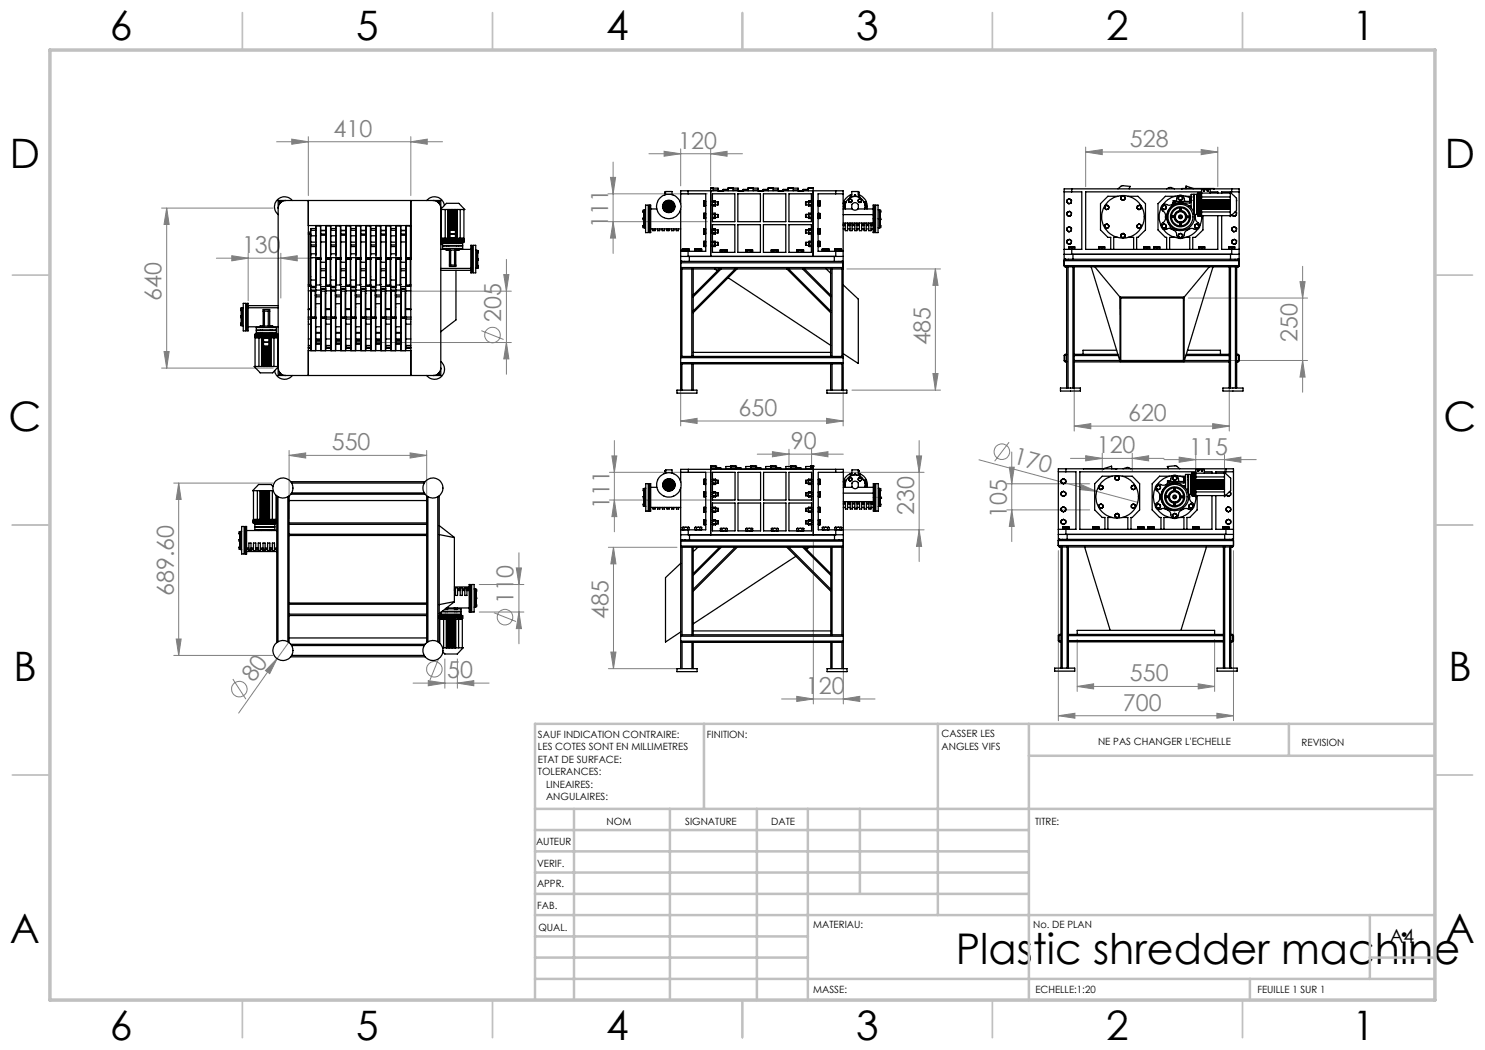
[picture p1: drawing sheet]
<svg xmlns="http://www.w3.org/2000/svg" width="297mm" height="210mm" viewBox="0 0 297 210" stroke-linecap="round" stroke-linejoin="round" font-family="sans-serif">
<defs><g id="words">
<text font-size="8.5" x="191.2" y="192.7">Plastic shredder machine</text>
<g font-size="8.1">
<text x="22" y="8">6</text>
<text x="71.2" y="8">5</text>
<text x="121.2" y="8">4</text>
<text x="171.3" y="8">3</text>
<text x="221.3" y="8">2</text>
<text x="270.5" y="8">1</text>
<text x="2" y="33.6">D</text>
<text x="289" y="33.6">D</text>
<text x="1.7" y="86.1">C</text>
<text x="288.7" y="86.1">C</text>
<text x="2.7" y="136.1">B</text>
<text x="289.7" y="136.1">B</text>
<text x="2" y="188.6">A</text>
<text x="289" y="188.6">A</text>
<text x="22" y="208">6</text>
<text x="71.2" y="208">5</text>
<text x="121.2" y="208">4</text>
<text x="171.3" y="208">3</text>
<text x="221.3" y="208">2</text>
<text x="270.5" y="208">1</text>
</g>
<g font-size="4.7" fill="#808080">
<text x="66.7" y="27.3">410</text>
<text x="135.6" y="29.7">120</text>
<text x="226" y="29.4">528</text>
<text x="121.6" y="45.7" transform="rotate(-90 121.6 45.7)">111</text>
<text x="48.4" y="50.6">130</text>
<text x="32.3" y="60.1" transform="rotate(-90 32.3 60.1)">640</text>
<text x="100.2" y="64.4" transform="rotate(-90 100.2 64.4)">205</text>
<text x="186.1" y="69.1" transform="rotate(-90 186.1 69.1)">485</text>
<text x="259.5" y="68.4" transform="rotate(-90 259.5 68.4)">250</text>
<text x="147.7" y="83.2">650</text>
<text x="158.2" y="89.8">90</text>
<text x="225.6" y="84.2">620</text>
<text x="66.4" y="90.1">550</text>
<text x="202.4" y="92.6" transform="rotate(15 202.4 92.6)">170</text>
<text x="219.4" y="90.6">120</text>
<text x="237.8" y="90.9">115</text>
<text x="121.9" y="101.8" transform="rotate(-90 121.9 101.8)">111</text>
<text x="182.8" y="103" transform="rotate(-90 182.8 103)">230</text>
<text x="201.4" y="103.7" transform="rotate(-90 201.4 103.7)">105</text>
<text x="34.7" y="119.2" transform="rotate(-90 34.7 119.2)">689.60</text>
<text x="102.7" y="120.8" transform="rotate(-90 102.7 120.8)">110</text>
<text x="121.7" y="123.7" transform="rotate(-90 121.7 123.7)">485</text>
<text x="50.8" y="136.7" transform="rotate(-55 50.8 136.7)">80</text>
<text x="89.5" y="135.5">50</text>
<text x="226" y="136.3">550</text>
<text x="161.2" y="138.8">120</text>
<text x="224.6" y="142.1">700</text>
</g>
<text font-size="3.9" x="277.9" y="188.5">A4</text>
<g font-size="2">
<text x="107.6" y="147.6">SAUF INDICATION CONTRAIRE:</text>
<text x="141.4" y="147.6">FINITION:</text>
<text x="188.3" y="147.5">CASSER LES</text>
<text x="188.3" y="150">ANGLES VIFS</text>
<text x="219.6" y="149">NE PAS CHANGER L'ECHELLE</text>
<text x="260.3" y="149.2">REVISION</text>
<text x="107.6" y="150.1">LES COTES SONT EN MILLIMETRES</text>
<text x="107.6" y="152.6">ETAT DE SURFACE:</text>
<text x="107.6" y="155.1">TOLERANCES:</text>
<text x="109.2" y="157.6">LINEAIRES:</text>
<text x="109.2" y="160.1">ANGULAIRES:</text>
<text x="121.3" y="165">NOM</text>
<text x="137" y="164.9">SIGNATURE</text>
<text x="154.2" y="164.9">DATE</text>
<text x="207" y="164.9">TITRE:</text>
<text x="107.2" y="169.1">AUTEUR</text>
<text x="107.4" y="173.3">VERIF.</text>
<text x="107.4" y="177.4">APPR.</text>
<text x="107.5" y="181.8">FAB.</text>
<text x="162.7" y="185.5">MATERIAU:</text>
<text x="206.6" y="185.5">No. DE PLAN</text>
<text x="107.7" y="186.1">QUAL.</text>
<text x="162.6" y="198.5">MASSE:</text>
<text x="207.1" y="198.6">ECHELLE:1:20</text>
<text x="251.5" y="198.6">FEUILLE 1 SUR 1</text>
</g>
</g></defs>
<g fill="none" stroke="#808080" stroke-width=".2">
<path d="M55.3 28.4h33.2M58.3 27.8l3.4 .6-3.4 .4zM61.7 27.3v11.8M82.2 28.4l3.2-.6v1zM82.2 27.3v11.8M121.6 38.8h19.9M122.1 35.5h1l-.5 3.3zM122.6 32.4v18.3M129.8 30.8h18.7M132.8 30.3l3.3 .5-3.3 .4zM136.1 29.8v7.4M142.1 30.8l3.3-.5v.9z"/>
<path d="M142.1 29.8v7.4M217.1 30.4l3.4-.5v1zM217.1 29.4v8M217.1 30.4h26.5M240.2 29.9l3.4 .5-3.4 .5zM243.6 29.4v8M32.3 41.6h22.3M33.3 41.6l.5 3.3h-1zM33.3 41.6v32M43.3 51.6h19.2M46.4 51.1l3.2 .5-3.2 .6zM49.6 50.7v9.4"/>
<path d="M56.2 51.6l3.2-.5v1.1zM56.2 50.7v8.9M75.2 58.2h27.1M100.8 54.9h1l-.5 3.3zM101.3 51.9v23M121.6 44.3h19.9M122.6 44.3l.5 3.3h-1zM169.4 53.8h18.7M187.1 53.8l.5 3.3h-1zM187.1 53.8v24.2M237.7 59.6h23.8M260 56.3h1l-.5 3.3z"/>
<path d="M260.5 53.3v25.1M32.3 73.6h22.3M32.8 70.3h1l-.5 3.3zM75.2 68.5h27.1M96.3 66.1l4.4 1.8M101.3 68.5l.5 3.3h-1zM136.1 73.5v11.7M168.6 73.5v11.7M170.4 78h17.7M186.6 74.7h1l-.5 3.3zM214.8 73.1v13.1M237.7 72.1h23.8"/>
<path d="M245.9 73.1v13.1M260.5 72.1l.5 3.3h-1zM34.7 96.6h19.9M35.7 96.6l.5 3.3h-1zM35.7 96.6v34.5M57.8 91.1l3.3-.5v1zM57.8 90.1v13.5M57.8 91.1h27.5M82 90.6l3.3 .5-3.3 .5zM85.3 90.1v13.7M121.9 94.5h24.7M122.4 91.2h1l-.5 3.3z"/>
<path d="M122.9 88.1v18.3M136.1 84.2l3.3-.5v1zM136.1 84.2h32.5M151.4 90.8h17.3M154.5 90.3l3.3 .5-3.3 .6zM157.8 89.8v3.7M162.3 90.8l3.3-.5v1.1zM162.3 89.8v3.7M165.3 83.7l3.3 .5-3.3 .5zM168.1 94.5h16.7M183.3 91.2h1l-.5 3.3zM183.8 88.1v24.2"/>
<path d="M195.8 92l23.5 6.3M201.4 96.8h16.5M201.8 88.4l-2.9 3.8M201.9 93.4h.9l-.4 3.4zM202.4 90.4v17.9M214.1 91.7h18.7M214.8 85.2l3.4-.5v1.1zM214.8 85.2h31.1M216.3 96.9l3 1.4-3.3-.4zM217.1 91.1l3.4 .6-3.4 .5zM219.3 98.3l8.2 2.2M220.5 90.7v3.6"/>
<path d="M226.4 91.7l3.3-.6v1.1zM226.4 90.7v3.6M232.8 91.9h18.4M235.8 91.4l3.3 .5-3.3 .6zM239.1 90.9v4M242.5 84.7l3.4 .5-3.4 .6zM244.9 91.9l3.3-.5v1.1zM244.9 90.9v4M95.8 116.9h9M103.3 113.6h1l-.5 3.3zM103.8 110.6v18.2M121.7 109.5h13.7"/>
<path d="M121.9 100h24.7M122.7 109.5l.5 3.3h-1zM122.7 109.5v24.2M122.9 100l.5 3.3h-1zM162.7 108v32.8M168.1 106h16.7M168.7 108v32.8M183.8 106l.5 3.3h-1zM201.4 102h16.5M202.4 102l.4 3.3h-.9zM211.7 110.1v34M246.7 110.1v34"/>
<path d="M34.7 131.1h19.9M35.2 127.8h1l-.5 3.3zM46.6 135.8l2.6 4M55.4 131.7l-1.5 3-.8-.6zM55.4 131.7l-7.7 10.9M57.7 128.5l-2.3 3.2M82.6 136.6h15.2M85.7 136.1l3.3 .5-3.3 .6zM87.8 131.6l-1.8 4.5M89 131.8v5.8M91.5 136.6l3.3-.5v1.1zM91.5 131.8v5.8"/>
<path d="M95.8 122.4h9M98.8 122.5l4.4 1.8M103.8 122.4l.5 3.3h-1zM121.7 133.7h13.7M122.2 130.4h1l-.5 3.3zM156.3 139.8h18.7M159.3 139.3l3.4 .5-3.4 .5zM168.7 139.8l3.2-.5v1zM215.4 137.3l3.3-.5v1zM215.4 127.9v10.4M215.4 137.3h27.5M239.6 136.8l3.3 .5-3.3 .5z"/>
<path d="M242.9 127.9v10.4M211.7 143.1l3.3-.4v.9zM211.7 143.1h35M243.4 142.7l3.3 .4-3.3 .5z"/>
<circle cx="98.5" cy="67" r="1.56"/>
<circle cx="200.4" cy="90.3" r="1.56"/>
<circle cx="47.9" cy="137.8" r="1.55"/>
<circle cx="86.9" cy="133.8" r="1.56"/>
<circle cx="101" cy="123.4" r="1.55"/>
</g>
<g fill="none" stroke="#c0c0c0" stroke-width=".35">
<path d="M48.5 2.5v7.5M98.5 2.5v7.5M148.5 2.5v7.5M198.5 2.5v7.5M248.5 2.5v7.5M2.5 55h7.5M287 55h7.5M2.5 105h7.5M287 105h7.5M2.5 155h7.5M287 155h7.5M48.5 200v7.5"/>
<path d="M98.5 200v7.5M148.5 200v7.5M198.5 200v7.5M248.5 200v7.5"/>
</g>
<g fill="none" stroke="#c0c0c0" stroke-width=".5">
<path d="M140.8 144.8v17M187.6 144.8v38.2M205.8 144.8v55.2M205.8 151.2h81.2M257.8 144.8v6.4M287 144.8h-180v55.2M107 161.8h180M107 178.8h98.8M107 174.5h98.8M107 170.3h98.8M107 166h98.8M114.8 161.8v38.2"/>
<path d="M134 161.8v38.2M151.4 161.8v38.2M161.6 161.8v38.2M172 161.8v17M107 195.8h180M107 191.5h54.6M107 187.3h54.6M107 183h180M250 195.8v4.2M274 191.5h13M274 183v12.8"/>
</g>
<path d="M10 10h277v190h-277z" fill="none" stroke="#c0c0c0" stroke-width=".7"/>
<g fill="#808080">
<path d="M216.3 96.9l3 1.4-3.3-.4z"/>
<path d="M55.4 131.7l-1.5 3-.8-.6z"/>
<path d="M165.3 83.7l3.3 .5-3.3 .5zM136.1 84.2l3.3-.5v1zM242.5 84.7l3.4 .5-3.4 .6zM214.8 85.2l3.4-.5v1.1zM240.2 29.9l3.4 .5-3.4 .5zM217.1 30.4l3.4-.5v1zM243.4 142.7l3.3 .4-3.3 .5zM211.7 143.1l3.3-.4v.9zM226.4 91.7l3.3-.6v1.1zM217.1 91.1l3.4 .6-3.4 .5zM82.2 28.4l3.2-.6v1zM58.3 27.8l3.4 .6-3.4 .4zM82 90.6l3.3 .5-3.3 .5zM57.8 91.1l3.3-.5v1z"/>
<path d="M215.4 137.3l3.3-.5v1zM239.6 136.8l3.3 .5-3.3 .5zM46.4 51.1l3.2 .5-3.2 .6zM56.2 51.6l3.2-.5v1.1zM85.7 136.1l3.3 .5-3.3 .6zM91.5 136.6l3.3-.5v1.1z"/>
<path d="M159.3 139.3l3.4 .5-3.4 .5zM168.7 139.8l3.2-.5v1z"/>
<path d="M132.8 30.3l3.3 .5-3.3 .4zM142.1 30.8l3.3-.5v.9z"/>
<path d="M244.9 91.9l3.3-.5v1.1zM235.8 91.4l3.3 .5-3.3 .6zM162.3 90.8l3.3-.5v1.1zM154.5 90.3l3.3 .5-3.3 .6z"/>
<path d="M260.5 72.1l.5 3.3h-1zM260 56.3h1l-.5 3.3z"/>
<path d="M186.6 74.7h1l-.5 3.3zM187.1 53.8l.5 3.3h-1zM122.6 44.3l.5 3.3h-1zM122.1 35.5h1l-.5 3.3zM122.9 100l.5 3.3h-1zM122.4 91.2h1l-.5 3.3zM122.2 130.4h1l-.5 3.3zM122.7 109.5l.5 3.3h-1z"/>
<path d="M101.3 68.5l.5 3.3h-1zM100.8 54.9h1l-.5 3.3z"/>
<path d="M201.9 93.4h.9l-.4 3.4zM202.4 102l.4 3.3h-.9zM183.3 91.2h1l-.5 3.3zM183.8 106l.5 3.3h-1zM33.3 41.6l.5 3.3h-1zM32.8 70.3h1l-.5 3.3zM35.7 96.6l.5 3.3h-1zM35.2 127.8h1l-.5 3.3zM103.3 113.6h1l-.5 3.3zM103.8 122.4l.5 3.3h-1z"/>
</g>
<g fill="none" stroke="#000" stroke-width=".25">
<path d="M133.1 38.4h-.1v.3h.1M133.1 38.9v-.6h1.3v.6M136.1 38.8h1.5M137.6 38.2h-1.5v2.5M137.6 38.8h3.5v11.5l-4.6-.1v-.4M137.6 38.2h29.5M137.6 38.2v.6M142.1 37.7v-.1h.5v.6M142.1 37.7l1.5-.1v.4M142.1 37.7v13.6M142.5 38.8h4.5v5.5h-4.5zM142.6 38h1"/>
<path d="M143.6 38v.2M143.6 38.2h.1M143.7 38.1l-.1 .1M143.7 38.1v.1M143.7 38.2h.1M144.6 38.1v.1M144.6 38.2h.1M144.6 38v.2M144.6 38h1M145.6 37.7v-.1h1v.6M145.6 37.9l-1 .1M145.6 37.7l2-.1v.4"/>
<path d="M145.6 37.7v.5M146.6 38h1M147.6 38.8h4.5v5.5h-4.5zM147.6 38v.2M147.6 38.2h.1M147.7 38.1h.1M147.7 38.2h.1M148.6 38.2h.1M148.6 38.1v.1M148.6 38h1M148.6 38v.2M149.6 37.7v-.1h1v.6"/>
<path d="M149.6 37.9l-1 .1M149.6 37.7l2-.1v.4M149.6 37.7v.5M150.6 38h1M151.6 38l.1 .2M151.7 38.1v.1M151.7 38.2h.1M152.6 38.2h.1M152.6 38.1v.1M152.6 38h1M152.6 38v.2M152.7 38.8h4.5v5.5h-4.5z"/>
<path d="M153.6 37.7v-.1h1v.6M153.6 37.9l-1 .1M153.6 37.7l2-.1v.4M153.6 37.7v.5M154.6 38h1M155.6 38v.2M155.6 38.2h.1M155.7 38.1l-.1 .1M155.7 38.1v.1M155.7 38.2h.1M156.6 38.1v.1M156.6 38.2h.1"/>
<path d="M156.6 38v.2M156.6 38h1M157.6 37.7v-.1h1v.6M157.6 37.9l-1 .1M157.6 37.7l2-.1v.4M157.6 37.7v.5M157.8 38.8h4.5v5.5h-4.5zM158.6 38h1M159.6 38v.2M159.6 38.2h.1M159.7 38.1h.1M159.7 38.2h.1"/>
<path d="M160.6 38.2h.1M160.6 38v.2M160.6 38h1M161.6 37.9l-1 .1M161.6 37.7v-.1h1v.1M161.6 37.7h1M161.6 37.7v.5M162.6 37.7v13.6M167.1 38.2h1.5v14.1h-.2M167.1 38.8h1.5M167.1 38.8h-3.5v11.5l4.7-.1v-.4M167.1 38.2v.6"/>
<path d="M169.9 39.9h.3M169.9 39.9l-.2 .2M170 39l-.1 .1a2.33 2.33 0 0 0-1.1 1.2M170 39h.1v.5M170 39v.5M170.2 39.9l.2 .2M170.4 38.9l-.4 .1M170.4 39.4v-1.1h1.3v1.1M170.7 39.3l.3-.3 .3 .3M171.7 38.4h.1v.3h-.1M171.7 38.9l.2 .1M171.8 39.9h.4"/>
<path d="M171.8 39.9l-.1 .2M171.9 39l1 .8 .3 .5M171.9 39h-.1v.5M171.9 39v.5M172.2 39.9l.1 .2M212.8 38.4h1.5M213.7 39.9l-.3 .3M213.7 39.9h.4M213.7 39.9l-.3 .1v.2M213.7 39.9l.2-.2 .2 .2M214.1 39.9l.2 .4M214.1 39.9l.2 .2v.2"/>
<path d="M214.3 37.8h-1.5v14h.3M214.3 38.4h2.1v11.5h-2.7v-.5M214.3 37.8v.6M214.3 37.8h32M223.6 39.3h-2l-1.5 1.4v5.3l1.5 1.5h.5v2.4M223.6 37.8l.8-.7 1.7 .2-.3 .5M224.2 39.6l.1 .3M224.2 39.6v.2l.1 .1M224.3 39.9l.5 .1M224.3 39.9l.2 .2 .3-.1M224.4 39.3l.2-.2 .2 .2M224.4 39.3h.4"/>
<path d="M224.4 39.3l-.2 .3M224.4 39.3h-.2v.3M224.8 39.3l.2 .4M224.8 39.3l.2 .1v.3M225 39.7l-.2 .3M225 39.7v.2l-.2 .1M225.6 39.3h2l1.5 1.4v5.3l-1.5 1.5h-.3v2.4M233.3 37.8l.6-.3 1 .3M235.1 39.3h-2l-1.5 1.4v5.3l1.5 1.5h.2v2.4M235.7 39.6l.1 .3M235.7 39.6v.2l.1 .1M235.7 39.1l-.4 .1a4.4 4.4 0 0 0-2.7 1.7"/>
<path d="M235.8 39.9l.5 .1M235.8 39.9l.2 .2 .3-.1M235.9 39.3l-.2 .3M235.9 39.3h-.2v.3M235.9 39.3l.2-.2 .2 .2M235.9 39.3h.4M236.3 39.3l.2 .4M236.3 39.3l.2 .1v.3M236.3 37.7v.1M236.4 37.8h.1M236.5 39.7l-.2 .3M236.5 39.7v.2l-.2 .1"/>
<path d="M236.5 39.1l1.5 .5M237.1 39.3h1.1M237.2 37.7v-.5l1.5 .5M238 39.7v.2M238 39.7v.3M238 39.5v.2M238 39.5h.1M238 39.9v.1M238 39.4v.1M238 39.9h.2M238 39.5h.2M238 39.4h.2v.7h-.2"/>
<path d="M238.2 39.4h.1M238.8 39.9h.1M238.8 39.5h.1M238.8 39.3h.1M239.4 38.9v4M239.4 39.9h.1M239.4 39.5h.1M239.6 38.9h-.8v4M239.6 38.6h.3v.3h-.3zM239.6 38.8h.3M239.6 38.6h.3M239.6 38.9v1.7"/>
<path d="M239.6 39.9h.1M239.6 39.5h.1M239.7 38.9v1.7M239.9 38.9h.1M240 38.9v1.7M240 39.5l.3 .1v.3M240 39.9h.1M240 38.6h.2v.3h-.2zM240 38.8h.2M240 38.6h.2M240 39.4v1.2M240 38.9v.5"/>
<path d="M240 39.4h6.1M240.2 38.9h.1M240.3 39.9h5.8M240.3 38.6h5.8M240.3 39.9v.1M240.3 38.4h-23.2v11.5h26.5v-6.8M242 38.6v-.7h-1.7v1.5M242 38.4h1.6v.2M242.8 37.7h-6.5M242.8 37.7v.1M242.8 37.7l.1 .1M246.1 38.6v-.2l.2 .3a2.08 2.08 0 0 1 1 2.4 1.39 1.39 0 0 1-.7 1.8l-.5 .4v-.2"/>
<path d="M246.1 39.9v1.9M246.1 38.6v1.3M246.3 38.4h1.5M246.3 37.8h1.5v14h-.2M246.3 37.8v.6M246.3 38.4h-2v.2M55.6 40.1l.3 .3M55.6 40.1h32.6M55.6 40.1v35M55.9 40.4h.4M55.9 40.4l.2 .2M55.9 40.4v.4"/>
<path d="M57.1 40.1a1.57 1.57 0 0 0-1.5 1.5M58.5 40.1a2.01 2.01 0 0 0-3-.2 2.01 2.01 0 0 0 .1 3M61.7 56.9v.1M61.7 45.1h20.5M61.7 57.1h.5M61.7 40.1v23.3M61.7 58.2h.5M61.7 57.2h.5M61.7 46.7v.1M61.7 46.7v10.3M61.7 46.7h.4M61.7 57h.4"/>
<path d="M62.1 46.7l.1 .1M62.1 46.7v10.3M62.2 56.9l-.1 .1M62.2 46.8v2.2M62.2 50.8v6.5M62.2 49v.3M62.2 57.3v.2M62.2 46.1v.7M62.2 57.5v4.4M62.2 46.4l-.5 .1M62.2 48.4h.9M62.2 46.1h.9"/>
<path d="M62.2 49.3h.9M62.2 49h.9M62.2 49.3v1.5M62.2 50.8h.9M62.2 51.5l1.9 .1M62.2 56h.9M62.2 47.2h.9M62.2 57.3h.9M62.2 57.5h.9M62.2 58h1.9v1M62.3 58.2l-.1 .1M62.3 58.2v5.3"/>
<path d="M62.3 58.2h.7M63 58.2l.1 .1M63 58.2v5.3M63.1 56.9l.2 .1M63.1 51.8h.1M63.1 50.8v.3M63.1 45.1v4.2M63.1 57.3v.2M63.1 59v.4M63.1 51.8v5.5M63.1 59.4v4.1M63.1 45.1h.1"/>
<path d="M63.1 51.6h.1M63.1 45.7h-.9v.4M63.1 59.4h1M63.1 59h1M63.1 49.3v1.5M63.1 51.5v.3M63.1 57.5v1.5M63.2 51.6h.1M63.2 51.8h.1M63.2 51.8h.9M63.2 51.6h.9M63.2 45.1h.9"/>
<path d="M63.2 45.1v6.5M63.2 51.6v.2M63.3 51.8v5.2M63.3 57h.8M64.1 51.8v5.2M64.1 51.6h.1M64.1 45.1h.1M64.1 51.8h.1M64.1 45.1v6.5M64.1 51.6v.2M64.1 56.9v.1M64.1 59v.4"/>
<path d="M64.1 55.5v2.3M64.1 59.4v4.1M64.1 53.8v.3M64.1 57.8h.1M64.1 46.1h1.1M64.1 46.8h1.1M64.1 57.8h1.1M64.1 57.3h1.1M64.1 45.1v8.7M64.1 54.1v1.4M64.1 48.4h1.1M64.1 52.4h1.1"/>
<path d="M64.1 53.8h1.1M64.1 54.1h1.1M64.1 55.5h1.1M64.1 47.1h1.1M64.2 58.2l-.1 .1M64.2 58.2v5.3M64.2 58.2h.9M65.1 58.2l.1 .1M65.1 58.2v5.3M65.2 56.9l.1 .1M65.2 51.8h.1M65.2 55.5v1.6"/>
<path d="M65.2 57.2v4.7M65.2 57.1v.1M65.2 53.8v.3M65.2 45.1h.1M65.2 57.1h.9M65.2 58.2h.9M65.2 57.2h.9M65.2 45.1v8.7M65.2 54.1v1.4M65.2 51.6h.1M65.2 51.8h.9M65.2 51.6h.9"/>
<path d="M65.2 45.1h.9M65.2 45.1v6.5M65.2 51.6v.2M65.3 51.8v5.2M65.3 57h.7M66 51.8v5.2M66.1 45.1h.1M66.1 51.6h.1M66.1 51.8h.1M66.1 45.1v6.5M66.1 51.6v.2M66.1 56.9l-.1 .1"/>
<path d="M66.1 50.8v.3M66.1 45.1v4.2M66.1 57.3v.2M66.1 51.8v5.5M66.1 57.5v4.4M66.1 48.4h1M66.1 46.1h1M66.1 49.3h1M66.1 49h1M66.1 45.7h1M66.1 50.8h1M66.1 49.3v1.5"/>
<path d="M66.1 51.5v.3M66.1 56h1M66.1 47.2h1M66.1 57.3h1M66.1 57.5h1M66.1 58h2.1v1M66.3 58.2l-.2 .1M66.3 58.2v5.3M66.3 58.2h.8M67.1 58.2v.1M67.1 58.2v5.3M67.1 56.9l.1 .1"/>
<path d="M67.1 51.8h.1M67.1 50.8v.3M67.1 45.1v4.2M67.1 57.3v.2M67.1 59v.4M67.1 51.8v5.5M67.1 59.4v4.1M67.1 51.6h.1M67.1 45.1h.1M67.1 49.3v1.5M67.1 51.5v.3M67.1 57.5v1.5"/>
<path d="M67.1 51.5l-1.9 .1M67.1 59.4h1.1M67.1 59h1.1M67.2 51.6h.1M67.2 51.8h.1M67.2 51.8h.9M67.2 51.6h.9M67.2 45.1h.9M67.2 45.1v6.5M67.2 51.6v.2M67.2 51.8v5.2M67.2 57h.9"/>
<path d="M68.1 51.8v5.2M68.1 51.6h.1M68.1 45.1h.1M68.1 51.8h.1M68.1 45.1v6.5M68.1 51.6v.2M68.2 56.9l-.1 .1M68.2 59v.4M68.2 59.4v4.1M68.2 55.5v2.3M68.2 53.8v.3M68.2 57.8h.1"/>
<path d="M68.2 46.1h.9M68.2 46.8h.9M68.2 57.8h.9M68.2 57.3h.9M68.2 45.1v8.7M68.2 54.1v1.4M68.2 48.4h.9M68.2 52.4h.9M68.2 53.8h.9M68.2 54.1h.9M68.2 55.5h.9M68.2 47.1h.9"/>
<path d="M68.3 58.2l-.1 .1M68.3 58.2v5.3M68.3 58.2h.7M69 58.2l.1 .1M69 58.2v5.3M69.1 56.9l.2 .1M69.1 51.8h.1M69.1 57.2v4.7M69.1 55.5v1.6M69.1 57.1v.1M69.1 53.8v.3M69.1 45.1h.1"/>
<path d="M69.1 57.1h1M69.1 58.2h1M69.1 57.2h1M69.1 45.1v8.7M69.1 54.1v1.4M69.2 51.6h.1M69.2 51.8h.1M69.2 51.8h.9M69.2 51.6h2.9M69.2 51.6h.9M69.2 45.1h.9M69.2 45.1v6.5"/>
<path d="M69.2 51.6v.2M69.3 51.8v5.2M69.3 57h.8M70.1 51.8v5.2M70.1 45.1h.1M70.1 51.6h.1M70.1 51.8h.1M70.1 45.1v6.5M70.1 51.6v.2M70.1 56.9v.1M70.1 50.8v.3M70.1 45.1v4.2"/>
<path d="M70.1 57.3v.2M70.1 51.8v5.5M70.1 57.5v4.4M70.1 48.4h1.1M70.1 46.1h1.1M70.1 49.3h1.1M70.1 49h1.1M70.1 45.7h1.1M70.1 50.8h1.1M70.1 56h1.1M70.1 47.2h1.1M70.1 57.3h1.1"/>
<path d="M70.1 57.5h1.1M70.1 58h2v1M70.1 49.3v1.5M70.1 51.5v.3M70.2 58.2l-.1 .1M70.2 58.2v5.3M70.2 58.2h.8M71 58.2l.2 .1M71 58.2v5.3M71.2 56.9l.1 .1M71.2 51.8h.1M71.2 50.8v.3"/>
<path d="M71.2 45.1v4.2M71.2 57.3v.2M71.2 59v.4M71.2 51.8v5.5M71.2 59.4v4.1M71.2 45.1h.1M71.2 51.6h.1M71.2 49.3v1.5M71.2 51.5v.3M71.2 57.5v1.5M71.2 59.4h.9M71.2 59h.9"/>
<path d="M71.2 51.8h.9M71.2 51.6h.9M71.2 45.1h.9M71.2 45.1v6.5M71.2 51.6v.2M71.3 51.8v5.2M71.3 57h.7M72 51.8v5.2M72.1 51.8h.1M72.1 51.6h.1M72.1 45.1h.1M72.1 45.1v6.5"/>
<path d="M72.1 51.6v.2M72.1 56.9l-.1 .1M72.1 59v.4M72.1 55.5v2.3M72.1 59.4v4.1M72.1 53.8v.3M72.1 57.8h.1M72.1 46.1h1.1M72.1 46.8h1.1M72.1 57.8h1.1M72.1 57.3h1.1M72.1 45.1v8.7"/>
<path d="M72.1 54.1v1.4M72.1 48.4h1.1M72.1 52.4h1.1M72.1 53.8h1.1M72.1 54.1h1.1M72.1 55.5h1.1M72.1 47.1h1.1M72.2 58.2l-.1 .1M72.2 58.2v5.3M72.2 58.2h.9M73.1 58.2l.1 .1M73.1 58.2v5.3"/>
<path d="M73.2 56.9v.1M73.2 51.8h.1M73.2 57.2v4.7M73.2 55.5v1.6M73.2 57.1v.1M73.2 53.8v.3M73.2 45.1h.1M73.2 57.1h1M73.2 58.2h1M73.2 57.2h1M73.2 45.1v8.7M73.2 54.1v1.4"/>
<path d="M73.2 51.6h.1M73.2 51.8h.9M73.2 51.6h.9M73.2 45.1h.9M73.2 45.1v6.5M73.2 51.6v.2M73.2 51.8v5.2M73.2 57h.8M74 51.8v5.2M74.1 45.1h.1M74.1 51.6h.1M74.1 51.8h.1"/>
<path d="M74.1 45.1v6.5M74.1 51.6v.2M74.2 56.9l-.2 .1M74.2 51.8h-.1M74.2 50.8v.3M74.2 45.1v4.2M74.2 57.3v.2M74.2 57.5v4.4M74.2 51.8v5.5M74.2 51.6h-.1M74.2 48.4h.9M74.2 46.1h.9"/>
<path d="M74.2 49.3h.9M74.2 49h.9M74.2 45.7h.9M74.2 50.8h.9M74.2 51.5h.9M74.2 56h.9M74.2 47.2h.9M74.2 57.3h.9M74.2 57.5h.9M74.2 58h2v1M74.2 49.3v1.5M74.2 51.5v.3"/>
<path d="M74.3 58.2l-.1 .1M74.3 58.2v5.3M74.3 58.2h.7M75 58.2l.1 .1M75 58.2v5.3M75.1 56.9l.1 .1M75.1 51.8h.1M75.1 50.8v.3M75.1 45.1v4.2M75.1 57.3v.2M75.1 59v.4M75.1 51.8v5.5"/>
<path d="M75.1 59.4v4.1M75.1 45.1h.1M75.1 51.6h.1M75.1 49.3v1.5M75.1 51.5v.3M75.1 57.5v1.5M75.1 59.4h1.1M75.1 59h1.1M75.2 51.6h.1M75.2 51.8h.1M75.2 51.8h.9M75.2 51.6h.9"/>
<path d="M75.2 45.1h.9M75.2 45.1v6.5M75.2 51.6v.2M75.2 51.8v5.2M75.2 57h.9M76.1 51.8v5.2M76.1 45.1h.1M76.1 51.6h.1M76.1 51.8h.1M76.1 45.1v6.5M76.1 51.6v.2M76.2 56.9l-.1 .1"/>
<path d="M76.2 51.8h-.1M76.2 59v.4M76.2 55.5v2.3M76.2 59.4v4.1M76.2 53.8v.3M76.2 57.8h.1M76.2 46.1h1M76.2 46.8h1M76.2 57.8h1M76.2 57.3h1M76.2 45.1v8.7M76.2 54.1v1.4"/>
<path d="M76.2 48.4h1M76.2 52.4h1M76.2 53.8h1M76.2 54.1h1M76.2 55.5h1M76.2 47.1h1M76.2 58.2v.1M76.2 58.2v5.3M76.2 58.2h.8M77 58.2l.2 .1M77 58.2v5.3M77.2 56.9l.1 .1"/>
<path d="M77.2 51.8h.1M77.2 55.5v1.6M77.2 57.2v4.7M77.2 57.1v.1M77.2 53.8v.3M77.2 45.1h.1M77.2 57.1h.9M77.2 58.2h.9M77.2 57.2h.9M77.2 45.1v8.7M77.2 54.1v1.4M77.2 51.6h.1"/>
<path d="M77.2 51.8h.9M77.2 51.6h2.9M77.2 51.6h.9M77.2 45.1h.9M77.2 45.1v6.5M77.2 51.6v.2M77.3 51.8v5.2M77.3 57h.7M78 51.8v5.2M78.1 51.6h.1M78.1 45.1h.1M78.1 51.8h.1"/>
<path d="M78.1 45.1v6.5M78.1 51.6v.2M78.1 56.9l-.1 .1M78.1 50.8v.3M78.1 45.1v4.2M78.1 57.3v.2M78.1 51.8v5.5M78.1 57.5v4.4M78.1 48.4h1.1M78.1 46.1h1.1M78.1 49.3h1.1M78.1 49h1.1"/>
<path d="M78.1 45.7h1.1M78.1 50.8h1.1M78.1 56h1.1M78.1 47.2h1.1M78.1 57.3h1.1M78.1 57.5h1.1M78.1 58h2.1v1M78.1 49.3v1.5M78.1 51.5v.3M78.2 58.2l-.1 .1M78.2 58.2v5.3M78.2 58.2h.9"/>
<path d="M79.1 58.2l.1 .1M79.1 58.2v5.3M79.2 56.9v.1M79.2 51.8h.1M79.2 59v.4M79.2 50.8v.3M79.2 45.1v4.2M79.2 57.3v.2M79.2 51.8v5.5M79.2 59.4v4.1M79.2 45.1h.1M79.2 51.6h.1"/>
<path d="M79.2 59.4h1M79.2 59h1M79.2 49.3v1.5M79.2 51.5v.3M79.2 57.5v1.5M79.2 51.8h.9M79.2 51.6h.9M79.2 45.1h.9M79.2 45.1v6.5M79.2 51.6v.2M79.2 51.8v5.2M79.2 57h.8"/>
<path d="M80 51.8v5.2M80.1 51.6h.1M80.1 45.1h.1M80.1 51.8h.1M80.1 45.1v6.5M80.1 51.6v.2M80.2 56.9l-.2 .1M80.2 51.8h-.1M80.2 59v.4M80.2 55.5v2.3M80.2 59.4v4.1M80.2 53.8v.3"/>
<path d="M80.2 57.8h.1M80.2 46.1h.9M80.2 46.8h.9M80.2 57.8h.9M80.2 57.3h.9M80.2 45.1v8.7M80.2 54.1v1.4M80.2 48.4h.9M80.2 52.4h.9M80.2 53.8h.9M80.2 54.1h.9M80.2 55.5h.9"/>
<path d="M80.2 47.1h.9M80.3 58.2l-.1 .1M80.3 58.2v5.3M80.3 58.2h.7M81 58.2l.1 .1M81 58.2v5.3M81.1 56.9l.1 .1M81.2 51.8h.1M81.1 55.5v1.6M81.1 57.2v4.7M81.1 53.8v.3M81.1 57.1v.1"/>
<path d="M81.1 45.1h.1M81.1 57.1h1.1M81.1 58.2h1.1M81.1 57.2h1.1M81.1 45.1v8.7M81.1 54.1v1.4M81.2 51.6h.1M81.2 51.8h.9M81.2 51.6h.9M81.2 45.1h.9M81.2 45.1v6.5M81.2 51.6v.2"/>
<path d="M81.2 51.8v5.2M81.2 57h.9M82.1 51.8v5.2M82.1 45.1h.1M82.1 51.6h.1M82.1 51.8h.1M82.1 45.1v6.5M82.1 51.6v.2M82.2 56.9l-.1 .1M82.2 51.8h-.1M82.2 40.1v23.3M85.3 40.1a1.99 1.99 0 0 1 2.1-.7 1.99 1.99 0 0 1 1.5 1.7"/>
<path d="M86.6 40.1a1.57 1.57 0 0 1 1.6 1.5M87.5 40.4h.4M87.9 40.4l-.2 .2M87.9 40.4v.4M88.2 41.8l.4-.4a1.4 1.4 0 0 1 1.2-.7h1a1.4 1.4 0 0 1 1.7 .8l.5 .4h-.2M88.2 41.9h.1M88.2 40.1l-.3 .3M88.2 49.9h1M88.2 53.7h6M88.2 54.1h6M88.2 48.7l.3 .3M88.2 40.1v35"/>
<path d="M88.2 48.1h.3v.3h-.3zM88.2 47.8h.3v.2h-.3zM88.2 47.8v.2M88.2 48.1v.3M88.3 41.9h1.3M88.3 41.9v5.8h.7M88.3 42.8l-.1 .1M88.4 47.8v.2M88.4 48.1v.3M88.5 49.2h4v.5h-4zM88.5 48.4v.7h4v-.7M88.5 48.6h4"/>
<path d="M88.5 47.7v.1M88.5 48v.1M88.5 48.3h1.8M88.5 48h1.8M88.5 48h.5M88.6 49.1l.2 .1M89 48h.2M89 41.9v6.1M89.2 49.9l.2 .1M89.2 49.7v.3h.2M89.2 48h1.1M89.2 49.7h.7"/>
<path d="M89.4 48h.1M89.4 48.3h.1M89.4 48.6h.1M89.4 49.1v.1M89.4 50h.3M89.6 49.9l.1 .1M89.6 41.9h1.9M89.6 47.7h-.4v.3M89.6 41.9v5.8M89.6 49.7v.2M89.6 49.9l-.2 .1M89.6 47.7h.1"/>
<path d="M89.7 47.7h.2M89.7 41.9v5.8M89.7 50h.2M89.7 48h.1M89.7 48.3h.1M89.7 48.6h.1M89.7 49.1v.1M89.9 49.7v3.6h1.3v-3.6M89.9 53h1.3M89.9 41.9v5.8M89.9 45.9h1.3M89.9 47.7h1.3"/>
<path d="M89.9 46h1.2v1.6h-1.2M90 46.8h1.1M90 41.9v4M90.1 50v3M90.2 41.9v4M90.3 48.1h.5v.3h-.5zM90.3 48v-.2h.5v.2M90.3 41.9v4M90.3 48h.5M90.3 47.8v.2M90.3 48.1v.3M90.5 47.8v.2"/>
<path d="M90.5 48.1v.3M90.5 41.9v4M90.6 41.9v4M90.6 47.8v.2M90.6 48.1v.3M90.7 47.8v.2M90.7 48.1v.3M90.8 48.3h1.7M90.8 48h1.7M90.8 48h1.1M90.8 41.9v4M90.9 41.9v4"/>
<path d="M90.9 50v3M91.1 46h-1.1v1.6M91.1 41.9v4M91.2 49.9l.1 .1M91.2 46.3h.1v.2h-.1M91.2 47h.1v.3h-.1M91.2 47.7h.2M91.2 41.9v5.8M91.2 49.7h.6M91.2 54.1v9.9l-3 2.3M91.3 48h.1M91.3 48.3h.1"/>
<path d="M91.3 48.6h.1M91.3 49.1v.1M91.3 50h.4M91.3 50h-1.4M91.4 47.7h.1M91.4 41.9v5.8M91.5 41.9h1.3M91.5 47.7h.4v.3M91.5 41.9v5.8M91.5 49.9l.2 .1M91.5 49.7v.2M91.5 49.9l-.2 .1"/>
<path d="M91.7 48h.1M91.7 48.3h.1M91.7 48.6h.1M91.7 49.1v.1M91.8 49.9l-.1 .1M91.8 49.9h2.4M91.8 49.7v.2M91.9 48h.1M92 48h.5M92 41.9v6.1M92.5 48.1h.4v.3h-.4zM92.5 47.8h.4v.2h-.4z"/>
<path d="M92.5 47.7v.1M92.5 48v.1M92.6 47.8v.2M92.6 48.1v.3M92.8 41.9v5.8h-.8M92.8 47.8v.2M92.8 48.1v.3M94.2 49.1h.2v4.9a.35 .35 0 0 1-.2 .6zM94.7 49.1h.4v5.5h-.4zM95.1 50.1h.3v3.5h-.3M95.4 50.6h.1v1.1M95.4 51.7h.2v.3h-.1"/>
<path d="M95.4 50.1h.2v.4h-.2M95.4 53.2h.2v.4h-.2M95.4 52h.2M95.4 53.3h.2M95.4 50.4h.2M95.5 52v1.1h-.1M95.5 50.7v1M95.5 52v1M128.6 43.6h.1M128.6 43.6h.3M128.6 45.2h.3M128.6 42.3h.3"/>
<path d="M128.6 43.6v.3h.3M128.7 44.9l.1-1v1.1h.1M128.7 42.6h.1M128.7 44.9h.1M128.9 42.5h-.1v1.1l-.1-1M128.9 45.1h-.3v.4l.5 .1M128.9 42h-.3v.5h.3M129.1 41h.5v5.5h-.5zM129.1 42h-.2v3.6M129.9 41h.2v5.5h-.2zM130.1 45.8h6M130.1 41.8h1.3"/>
<path d="M130.6 45.8v.3h.4v-.3M131.5 45.8v.3h.4v-.3M132.4 45.8v.3h.5v-.3M132.6 41.5h2.3l-.1 .4h-2zM132.8 41.9h2l-.2 .2M132.8 41.9h.1M132.9 40.5h1.7v1.6l-1.6 .1-.2-.2zM132.9 41.5h.2M133.1 42.3h1.3h-.1M133.1 41.2l-.3-.2 .6 .2M133.1 41.4l-.2 .1M133.2 40.3l.3-.1v2.2l-.3-.1"/>
<path d="M133.2 41.5h.1M133.2 40.5l.3 .3M133.2 40.3l-.1 2M133.2 40.6l.1 .2M133.2 41.9v.1M133.3 41.2h.1M133.3 41.5h.1M133.3 41.1h.1M133.3 40.8l.2 .2M133.3 41.2h.2M133.4 41.9l-.2 .1M133.4 45.8v.3h.4v-.3"/>
<path d="M133.5 41.4l-.2 .1M133.5 41.3l-.3 .1M133.5 41.6l-.2 .3M133.5 41.8l-.1 .1M133.5 41.2h.2h-1.1v.3h1.1M133.5 41.5h.1M133.5 41.4h.1M133.5 40.9l.2 .2M133.5 41.4l.1 .1M133.5 41.2h.1M133.5 41.3l.2 .2M133.5 41l.1 .1"/>
<path d="M133.6 41.3l.1 .2M133.6 41.1v.1M133.6 41.2h.1M133.6 41.5l-.1 .2M133.6 41.5h.1M133.7 41.1v.1h-1.1l.1-.4h2.1l.1 .4h-1.1v-.1M133.7 40.8v-.5l.1 .5M133.7 42.3h.1M133.7 41.1l-.1 .1M133.7 40.8h.1M133.7 41.1h.1M133.7 41.8v.4"/>
<path d="M133.7 40.8v.3M133.7 41.5v.3M133.8 41.8v.4M133.8 41.1v-1h-.3v1.1M133.8 40.8h.1M133.8 41.1h.1M133.8 41.2h.1M133.9 41.5l.3 .5M133.9 41.2h1v.3h-1.1v-.1v1.1l-.3-.1v-1.1M133.9 41.3v.1M134 40.8l-.1 .3M134 41.2h.1"/>
<path d="M134 41.4l.2 .1M134 41.4l-.1 .1M134 41.5l.2 .3M134 41.3l.6 .2M134 41.3h.1M134 41.2h-.1v-1.1l.3 .1v2.2h-.3v-1.1h.1M134 41.2v.1M134.2 40.8l-.3 .4M134.2 41.2h-.2M134.2 41.5h.1M134.2 41.2h.1M134.2 41.1l-.1 .1"/>
<path d="M134.2 40.6l-.2 .2M134.2 40.8h.1M134.3 40.2l.2 .3h-1.5l.1-.2M134.3 40.5v.2M134.3 41.9v.2M134.3 41.1l.4-.2-.1 .2M134.3 41.2h.1M134.3 45.8v.3h.5v-.3M134.3 41.5h.4M134.6 41.1l-.2 .1M134.6 40.5l.2 .3h-2.1l.1-.1M135.3 45.8v.3h.4v-.3"/>
<path d="M136.1 50.3h1.5v1M136.1 51.3h1.5M136.1 53.5l.3 .3M136.1 41.9v10.4h.3M136.1 52.6v.9M136.1 52.6h32.5M136.1 53.5h32.5M136.4 52.3l-.3 .3M136.4 53.8h-.3v24.2M136.4 52.3h1.5M136.4 53.8h32M136.4 53.8v17.5"/>
<path d="M136.5 50.2v.1M136.6 49.8h.2M136.6 49.8h.5M136.6 49.8h-.1M136.8 49.8v.4M137.1 49.8h-.3M137.1 49.8h.4M137.1 49.8h.6M137.5 49.8v.4M137.6 51.3h29.5M137.7 49.8h-.2M137.7 49.8h.1"/>
<path d="M137.7 50.2v.1M137.8 49.8v.4M137.9 51.3v1M137.9 52.3h29M138.4 53.8v17.5M138.6 59v.4M138.6 53.8v5.2M138.6 59.4v2.8M138.9 49.8v.4M139 50.2v.1M139.1 49.8h.2M139.1 49.8h.5"/>
<path d="M139.1 49.8h-.2M139.3 49.8v.4M139.6 49.8h-.3M139.6 49.8h.6M139.6 49.8h.4M140 49.8v.4M140.2 49.8h-.2M140.2 49.8h.1M140.2 50.2v.1M140.3 49.8v.4M140.8 45.9v.1M140.8 46.7v.1"/>
<path d="M140.8 46.3v.2M140.8 46.3v.4M140.8 45.9v.4M140.8 43.6v.1M140.8 42.8v.1M140.8 43.2v.3M140.8 42.8v.4M140.8 43.2v.4M140.8 40.7v.2M140.8 41.1v.1M140.8 40.3v.1M140.8 40.7v.4"/>
<path d="M140.8 40.3v.4M140.8 48.4v.1M140.8 49.2v.1M140.8 48.8v.2M140.8 48.4v.4M140.8 48.8v.4M140.8 45.7v.2M140.8 46.5v.2M140.8 46v.3M140.8 43.5v.1M140.8 42.6v.2M140.8 42.9v.3"/>
<path d="M140.8 40.4v.3M140.8 40.9v.2M140.8 40.2v.1M140.8 48.3v.1M140.8 49v.2M140.8 48.5v.3M140.8 46.5h.3M140.8 42.6h.3v1.1h-.3M140.8 49h.3M140.8 42.9h.3M140.8 40.4h.3M140.8 40.2h.3v1h-.3"/>
<path d="M140.8 40.9h.3M140.8 45.7h.3v1.1h-.3M140.8 46h.3M140.8 43.5h.3M140.8 48.5h.3M140.8 48.3h.3v1h-.3M141.1 45.8h.1M141.1 48.3h.1M141.1 49.2h.1M141.1 46.7h.1M141.1 42.7h.1M141.1 43.6h.1"/>
<path d="M141.1 40.2h.1M141.1 41.1h.1M142.5 46.6h.1M142.5 46h.1M142.5 40.8v.1M142.5 40.3v.1M142.5 41.2h.1M142.5 48.9v.1h.5M142.5 45.9v.1M142.5 46.7v.1M142.5 45.9v.4M142.5 46.3v.4"/>
<path d="M142.5 46.3v.2M142.5 42.6h.5M142.5 44.9h4.5v5.6h-4.5zM142.5 43.5h.5M142.5 43.7h.5M142.5 48.5h.5M142.5 48.3h.5M142.5 49.3h.5M142.5 40.9v.1M142.5 40.2h.1M142.5 45.7v.2M142.5 46.5v.2"/>
<path d="M142.5 46v.3M142.5 46.5h.6M142.5 41.2h.6M142.5 40.9h.6M142.5 40.2h.6M142.5 40.4v.2M142.5 46.8h.6M142.5 45.7h.6M142.5 46h.6M142.9 53.8l.6 .3M143 48.3l.1 .1M143 49l.1 .2"/>
<path d="M143 48.5l.1 .3M143 43.5l.1 .1M143 42.6l.1 .2M143.1 40.9v.2M143.1 40.2v.1M143.1 43.2l-.1 .3M143.1 43.2v.4M143.1 43.6l-.1 .1M143.1 42.8v.4M143.1 45.7v.2M143.1 46.5v.2M143.1 46v.3"/>
<path d="M143.1 43.5h.5M143.1 40.3v.4M143.1 40.7v.2M143.1 40.7v.4M143.1 41.1v.1M143.1 48.4l-.1 .1M143.1 49.2l-.1 .1M143.1 48.4v.4M143.1 48.8l-.1 .2M143.1 48.8v.4M143.1 45.9v.1M143.1 46.7v.1"/>
<path d="M143.1 46.3v.2M143.1 46.3v.4M143.1 45.9v.4M143.1 41h.5M143.1 48.5h.5M143.1 49.1h.5M143.1 46.6h.5M143.1 46h.5M143.6 46v.3M143.6 46.3v.3M143.6 42.9v.3M143.6 43.2v.3"/>
<path d="M143.6 40.4v.3M143.6 40.7v.3M143.6 48.5v.3M143.6 48.8v.3M143.6 42.9h-1.1M143.6 40.4h-1.1M143.6 42.9h.1M143.6 40.4h.1M143.6 48.8v.2M143.6 49v.1M143.9 53.8l-5.3 5.2M144 50v.4"/>
<path d="M144.1 50.4v.1M144.2 50h.2M144.2 50h.5M144.2 50h-.2M144.2 53.8l-5.6 5.6M144.4 50v.4M144.7 50h.5M144.7 50h.4M144.7 50h-.3M145.1 50v.4M145.2 50h-.1M145.2 50h.2"/>
<path d="M145.3 50.4v.1M145.4 50v.4M145.6 55.6l20.5 13.5M147 53.8l-8.4 8.4M147.4 53.8l-8.8 8.7M147.6 44.9h4.5v5.6h-4.5zM149.2 50v.4M149.2 50.4v.1M149.3 50h.2M149.3 50h.5M149.3 50h-.1M149.5 50v.4"/>
<path d="M149.8 50h-.3M149.8 50h.4M149.8 50h.6M150.2 50v.4M150.4 50h-.2M150.4 50h.1M150.4 50.4v.1M150.5 50v.4M152.7 44.9h4.5v5.6h-4.5zM154.2 50v.4M154.3 50.4v.1M154.4 50h-.2"/>
<path d="M154.4 50h.2M154.4 50h.5M154.6 50v.4M154.9 50h-.3M154.9 50h.4M154.9 50h.5M155.3 50v.4M155.4 50h-.1M155.4 50h.2M155.5 50.4v.1M155.6 50v.4M157.4 53.8l8.7 8.7"/>
<path d="M157.7 53.8l8.4 8.4M157.8 44.9h4.5v5.6h-4.5zM159.3 50v.4M159.4 50.4v.1M159.5 50h.2M159.5 50h.5M159.5 50h-.2M159.7 50v.4M160 50h.5M160 50h.4M160 50h-.3M160.4 50v.4"/>
<path d="M160.5 53.8l5.6 5.6M160.5 50h-.1M160.5 50h.2M160.6 50.4v.1M160.7 50v.4M160.9 53.8l5.2 5.2M161.1 48.5l.1 .6M161.1 48.5h.1M161.1 46l.1 .6M161.1 46h.1M161.2 48.5v.6M161.2 42.9v.6"/>
<path d="M161.2 42.9h.1M161.2 40.4v.6M161.2 40.4h.1M161.2 46v.6M161.2 46h.1M161.2 41h.5M161.2 48.5h-.1M161.2 48.5h.6M161.2 46.6h.5M161.2 46h.5M161.2 42.9h1.1M161.2 43.5h.5"/>
<path d="M161.2 40.4h1.1M161.2 46h-.1M161.7 41.1v.1M161.7 40.3v.4M161.7 40.7v.2M161.7 40.7v.4M161.7 46.7v.1M161.7 45.9v.4M161.7 45.9v.1M161.7 46.3v.2M161.7 46.3v.4M161.7 43.2v.3"/>
<path d="M161.7 42.8v.4M161.7 43.6v.1M161.7 43.2v.4M161.7 40.9v.2M161.7 40.2v.1M161.7 46.5v.2M161.7 46v.3M161.7 45.7v.2M161.7 42.6v.2M161.7 43.5v.1M161.7 46.5h.6M161.7 42.6h.6"/>
<path d="M161.7 41.2h.6M161.7 40.9h.6M161.7 40.2h.6M161.7 46.8h.6M161.7 45.7h.6M161.7 46h.6M161.7 43.5h.6M161.7 43.7h.6M161.8 48.8v.4M161.8 48.4v.1M161.8 49.2v.1M161.8 48.4v.4"/>
<path d="M161.8 48.5v.3M161.8 48.3v.1M161.8 48.5h.5M161.8 48.3h.5M161.8 49.3h.5M162.3 49l-1.1 .1M163.6 45.8h.1M163.6 48.3h.1M163.6 49.2h.1M163.6 46.7h.1M163.6 43.6h.1M163.6 40.2h.1"/>
<path d="M163.6 41.1h.1M163.7 46.5h.3M163.7 48.5h.3M163.7 40.3h.3M163.7 42.7v1h.3M163.7 49h.3M163.7 42.9h.3M163.7 43.4h.3M163.7 40.9h.3M163.7 46h.3M164 48.5v.2M164 49v.1"/>
<path d="M164 48.3v.1M164 42.9v.2M164 43.4v.1M164 42.7h.1M164 40.3v.3M164 40.9v.1M164 46v.2M164 46.5v.1M164 45.8v.1M164 42.7h-.4M164 40.2v.1M164 48.7v.3"/>
<path d="M164 48.7v.4M164 48.4v.1M164 48.4v.3M164 49.1v.2M164 48.4l-.3-.1v1h.3M164 43.1v.3M164 43.1v.4M164 42.7v.2M164 42.7v.4M164 43.5v.2M164 40.6v.3M164 40.6v.4"/>
<path d="M164 40.3h.1M164 41v.2M164 40.3l-.3-.1v1h.3M164 46.2v.3M164 46.2v.4M164 45.9v.1M164 45.9v.3M164 46.6v.2M164 45.9l-.3-.2v1.1h.3M164.4 49.8v.4M164.5 50.2v.1M164.6 49.8h-.2"/>
<path d="M164.6 49.8h.2M164.6 49.8h.5M164.8 49.8v.4M165.1 49.8h.6M165.1 49.8h.4M165.1 49.8h-.3M165.2 53.8l.9 .8M165.5 49.8v.4M165.7 49.8h-.2M165.7 49.8h.1M165.7 50.2v.1M165.8 49.8v.4"/>
<path d="M166.1 59v.4M166.1 53.8v5.2M166.1 59.4v2.8M166.4 53.8v17.5M166.9 52.3h1.5M166.9 51.3v1M166.9 49.8v.4M167 50.2v.1M167.1 49.8h-.2M167.1 49.8h.2M167.1 49.8h.5M167.1 51.3h1.5"/>
<path d="M167.3 49.8v.4M167.6 49.8h.5M167.6 49.8h.4M167.6 49.8h-.3M168 49.8v.4M168.1 49.8h-.1M168.1 49.8h.2M168.2 50.2v.1M168.4 52.3l.2 .3M168.4 53.8h.2v24.2M168.4 53.8v17.5M168.6 57l3.1 2.8v12.9l-3.1-2"/>
<path d="M168.6 50.3h-1.5v1M168.6 53.5l-.2 .3M168.6 45.8h.5M168.6 41.8h1.8M168.6 45.1h.5M168.6 44.9h.5M168.6 42.9h6M168.6 44.6h6M168.6 52.6v.9M168.8 40.3l-.2 .4M168.8 40.3v.2h.4M168.8 40.3h.4"/>
<path d="M169 41l-.3 .3 .3 .2-.2 .2h.3M169.1 41.8a2 2 0 0 1 1.9-2.5 2 2 0 0 1 1.9 2.5M169.1 40.9h-.3l.2 .2M169.1 44.6v1.5h.4v-1.5M169.1 40.6h-.3v.1h.3M169.5 45.8h.5M169.5 45.1h.5M169.5 44.9h.5M169.7 40.1l.2 .3M169.9 40.4h.3M169.9 40.4l.1 .1 .2-.1M170 44.6v1.5h.4v-1.5"/>
<path d="M170.4 40.1l-.2 .3M170.4 40.1v.2l-.2 .1M170.4 45.8h.6M170.4 45.1h.6M170.4 44.9h.6M170.5 40.7a.73 .73 0 0 1 1.2 .2v.8a.74 .74 0 0 1-1.3 0v-.8zM171 44.6v1.5h.4v-1.5M171.4 45.8h.5M171.4 45.1h.5M171.4 44.9h.5M171.6 41.8h3M171.7 40.1l.1 .3"/>
<path d="M171.8 40.4h.4M171.8 40.4l.2 .1 .2-.1M171.9 44.6v1.5h.4v-1.5M172.3 40.1l-.1 .3M172.3 45.8h.5M172.3 45.1h.5M172.3 44.9h.5M172.8 40.3h.4M172.8 44.6v1.5h.4v-1.5M172.9 40.6h.3v.1h-.3M173 40.9h.2l-.2 .2M173 41l.3 .3"/>
<path d="M173.2 40.3l.3 .9-.1 .6M173.2 45.8h.5M173.2 45.1h.5M173.2 44.9h.5M173.2 40.3v.2h-.4M173.3 41.4l-.3 .1 .2 .2h-.2M173.3 41.3v.1M173.7 44.6v1.5h.5v-1.5M174.2 45.8h.4M174.2 45.1h.4M174.2 44.9h.4M174.6 41h.3v5.5h-.3z"/>
<path d="M175.1 41h.5v5.5h-.5zM175.6 42h.3v3.6M175.9 42.5l.1 1.1M175.9 45.1h.2v.4l-.5 .1M175.9 43.6h.2v.3h-.1M175.9 42h.2v.5h-.2M175.9 43.9h.2M175.9 45.2h.2M175.9 42.3h.2M176 43.9l-.1 1.1M176 42.6v1M176 43.9v1"/>
<path d="M212.8 49.9h1.5M212.8 50.9h1.5M212.8 53.1l.2 .3h.3M212.8 52.1v1M212.8 52.1h35M212.8 53.1h35M213.1 51.8l-.3 .3M213.1 51.8h1.5M213.3 53.4h.3M213.3 53.4v24.2M213.4 48.3l.2 .4M213.4 48.3v.3l.2 .1"/>
<path d="M213.4 42.7l.2 .4M213.4 42.7v.3l.2 .1M213.4 40.2l.2 .4M213.4 40.2v.3l.2 .1M213.4 45.8l.2 .4M213.4 45.8v.3l.2 .1M213.6 48.7l.4 .1M213.6 48.7l.2 .2 .2-.1M213.6 43.1l.4 .1M213.6 43.1l.2 .2 .2-.1M213.6 40.6l.4 .1M213.6 40.6l.2 .2 .2-.1"/>
<path d="M213.6 46.2l.4 .1M213.6 46.2l.2 .2 .2-.1M213.6 53.4h1M213.6 53.4v24.2M213.7 47.9l-.3 .4M213.7 47.9l-.3 .1v.3M213.7 47.9l.4 .1M213.7 47.9h.2l.2 .1M213.7 42.4l-.3 .3M213.7 42.4h.4M213.7 42.4l-.3 .1v.2M213.7 42.4l.2-.1 .2 .1"/>
<path d="M213.7 45.5h.4M213.7 45.5l.2-.1 .2 .1M213.7 45.5l-.3 .3M213.7 45.5h-.3v.3M213.7 49.4h.1M213.7 49.4h.3M214 49.4h.6M214 49.4h.3M214 49.4h-.3M214.1 48l.2 .4M214.1 48l.2 .2v.2M214.1 42.4l.2 .4"/>
<path d="M214.1 42.4l.2 .2v.2M214.1 45.5l.2 .4M214.1 45.5l.2 .2v.2M214.3 48.4l-.3 .4M214.3 48.4l-.1 .3-.2 .1M214.3 42.8l-.3 .4M214.3 42.8l-.1 .3-.2 .1M214.3 40.3l-.3 .4M214.3 40.3l-.1 .3-.2 .1M214.3 45.9l-.1 .3-.2 .1M214.3 45.9l-.3 .4M214.3 49.4v1.5"/>
<path d="M214.3 50.9h32M214.6 53.4h.2M214.6 51.8h31.5M214.6 50.9v.9M214.6 53.4v24.2M214.6 49.4h-.3M214.6 49.4h.3M214.8 53.4v17.5M214.8 53.4h31.1M214.9 49.4v.5M218.2 53.4l5.8 18.9M219 53.4l5 6"/>
<path d="M219.7 49.4h.1M219.7 49.4h.3M219.7 49.4v.5M220 49.4h-.3M220 49.4h.3M220 49.4h.6M220.3 49.4v.4M220.6 49.4h-.3M220.6 49.4h.3M220.9 45.2l.2 .4M220.9 45.2v.2l.2 .2M220.9 41.4l.2 .4"/>
<path d="M220.9 41.4v.3l.2 .1M220.9 49.4v.5M221.1 45.6h.4M221.1 45.6l.2 .1 .2-.1M221.1 41.8l.4 .1M221.1 41.8l.2 .1h.2M221.2 44.9l-.3 .3M221.2 44.9h.4M221.2 44.9l.2-.1 .2 .1M221.2 44.9l-.2 .1-.1 .2M221.2 41.1l-.3 .3M221.2 41.1l.4 .1"/>
<path d="M221.2 41.1l.2-.1 .2 .2M221.2 41.1l-.2 .1-.1 .2M221.6 44.9l.2 .4M221.6 41.2l.2 .3M221.6 41.2l.2 .1v.2M221.8 45.3l-.3 .3M221.8 45.3l-.1 .2-.2 .1M221.8 41.5l-.3 .4M221.8 41.5l-.1 .3-.2 .1M223.6 47.5h-.9v2.4M224 59.4v12.9M224 59.4h12.9"/>
<path d="M224.2 59.6h12.5v12.5h-12.5zM224.2 47.1l.1 .3M224.2 47.1v.2l.1 .1M224.3 47.4l.5 .1M224.3 47.4l.2 .2 .3-.1M224.4 46.7l-.2 .4M224.4 46.7l.4 .1M224.4 46.7h.2l.2 .1M224.4 46.7l-.2 .1v.3M224.8 46.8l.2 .4M225 47.2l-.2 .3M225 47.2v.2l-.2 .1"/>
<path d="M225.6 47.5h1.1v2.4M227.4 45.2l.2 .4M227.4 45.2v.2l.2 .2M227.4 41.4l.2 .4M227.4 41.4v.3l.2 .1M227.6 45.6h.4M227.6 45.6l.2 .1 .2-.1M227.6 41.8l.4 .1M227.6 41.8l.2 .1h.2M227.7 44.9l-.3 .3M227.7 44.9h.4M227.7 44.9l-.2 .1-.1 .2"/>
<path d="M227.7 44.9l.2-.1 .2 .1M227.7 41.1l-.3 .3M227.7 41.1l.4 .1M227.7 41.1l-.2 .1-.1 .2M227.7 41.1l.2-.1 .2 .2M228.1 44.9l.1 .4M228.1 44.9l.2 .2-.1 .2M228.1 41.2l.1 .3M228.1 41.2l.2 .1-.1 .2M228.2 45.3l-.2 .3M228.2 45.3v.2l-.2 .1M228.2 41.5l-.2 .4"/>
<path d="M228.2 41.5v.3l-.2 .1M228.7 49.4h.1M228.7 49.4h.4M228.7 49.4v.5M229.1 49.4h.6M229.1 49.4h.2M229.1 49.4h-.4M229.3 49.4v.4M229.7 49.4h-.4M229.7 49.4h.2M229.9 49.4v.5M230.8 49.4h.1"/>
<path d="M230.8 49.4h.2M230.8 49.4v.5M231 49.4h.6M231 49.4h.4M231 49.4h-.2M231.4 49.4v.4M231.6 49.4h-.2M231.6 49.4h.4M232 49.4v.5M232.2 41.6l-.4 1.4 .1 1.1 .3 1M232.4 41.4l.2 .4M232.4 41.4v.3l.2 .1"/>
<path d="M232.4 45.2l.2 .4M232.4 45.2v.2l.2 .2M232.6 41.8l.4 .1M232.6 41.8l.2 .1h.2M232.6 45.6h.4M232.6 45.6l.2 .1 .2-.1M232.6 45.8l.2 .2a4 4 0 0 0 2.9 1.6M232.7 41.1l-.3 .3M232.7 41.1l-.2 .1-.1 .2M232.7 41.1l.2-.1 .2 .2M232.7 41.1l.4 .1M232.7 44.9l.2-.1 .2 .1"/>
<path d="M232.7 44.9h.4M232.7 44.9l-.3 .3M232.7 44.9l-.2 .1-.1 .2M233.1 41.2l.2 .3M233.1 41.2l.2 .1v.2M233.1 44.9l.2 .4M233.3 41.5l-.1 .3-.2 .1M233.3 41.5l-.3 .4M233.3 45.3l-.3 .3M233.3 45.3l-.1 .2-.2 .1M234.1 45.2v.5M234.1 45.7h.6"/>
<path d="M234.4 43.2l.4 .1-.4 .2zM234.5 43.3l.1 .1zM234.6 43.3v.1M234.6 40.5v-.4h.3v.4M234.6 41a2.78 2.78 0 0 0-.5 4.3M234.6 40.7a1.48 1.48 0 0 1-1.7 .1 .81 .81 0 0 0-.7 .8 .81 .81 0 0 0 .6 .8l.3 .8a1.49 1.49 0 0 1-.8 1.6 .8 .8 0 0 0 .3 1 .8 .8 0 0 0 1-.1h.5M234.6 40.5h.3M234.6 40.5v.6M234.7 45.7l.6 .3 .8 .1M234.9 40.3h3M234.9 40.5v.1h3v-.1M235.1 47.5h-1.2v2.4"/>
<path d="M235.2 40.3l.1-.3a.82 .82 0 0 1 .8-1 .82 .82 0 0 1 .8 1l.1 .3M235.7 47.1l.1 .3M235.7 47.1v.2l.1 .1M235.8 47.4l.5 .1M235.8 47.4l.2 .2 .3-.1M235.9 46.7l-.2 .4M235.9 46.7l-.2 .1v.3M235.9 46.7l.4 .1M235.9 46.7h.2l.2 .1M235.9 41.6h.4l-.2 .5-.2-.2zM236 44.9h.1M236 41.8h.1"/>
<path d="M236.1 44.7l.1 .4h-.3zM236.3 46.8l.2 .4M236.5 47.2l-.2 .3M236.5 47.2v.2l-.2 .1M236.9 59.4l-.1 12.9M237.1 47.5h.8v2.4M237.4 43.4l.4-.2v.3zM237.6 43.3v.1M237.6 43.3v.2zM237.6 43.3v.2M237.8 41.2l.1 .1M237.9 41.3h.3"/>
<path d="M237.9 40.5h.3M238 40v.1M238.2 40.1h.1M238.2 41.6v-2.7h.6v3.6M238.2 40.1h-.3v.4M238.8 41.8h.1M238.8 42.2h.1M238.9 42.9h.7M238.9 45.2l.2 .4M238.9 45.2v.2l.2 .2M239.1 45.6h.4M239.1 45.6l.2 .1 .2-.1"/>
<path d="M239.1 42.9v.3a1.53 1.53 0 0 0 .7 1.6 .78 .78 0 0 1-.2 1 .78 .78 0 0 1-1-.1l-.7 .1a1.72 1.72 0 0 0-1.2 1.6 .81 .81 0 0 1-1 .2 .81 .81 0 0 1-.4-.9l-.3-.5-.9-.5M239.2 44.9l-.3 .3M239.2 44.9l-.2 .1-.1 .2M239.2 44.9h.4M239.2 44.9l.2-.1 .2 .1M239.4 41.8h.1M239.4 42.2h.1M239.4 42.4h.1M239.6 44.9l.2 .2-.1 .2M239.6 44.9l.1 .4M239.6 45.8l-.5 .5a4 4 0 0 1-2.6 1.3M239.6 41h.3"/>
<path d="M239.6 40.6h.3v.5h-.3zM239.6 40.8h.3M239.6 41.1h.3M239.6 42.9h.3v.3h-.3zM239.6 40.9h.3M239.6 40.7h.3M239.6 43h.3M239.6 43.2h.3M239.6 41.1v1.8M239.6 41.8h.1M239.6 42.2h.1M239.7 41.3h.1"/>
<path d="M239.7 41.7l-.1 .1M239.7 41.8h-.1M239.7 41.1v1.8M239.7 45.3l-.2 .3M239.7 45.3v.2l-.2 .1M239.7 49.4h.1M239.7 49.4h.3M239.7 49.4v.5M239.9 42.9h.1M240 41.1v1.8M240 41.4v.3M240 41h.2"/>
<path d="M240 40.6h.2v.5h-.2M240 40.8h.2M240 41.1h.2M240 41.8h.1M240 42.9h.2v.3h-.2zM240 40.9h.2M240 40.7h.2M240 43h.2M240 43.2h.2M240 40.6v.5M240 41.6v.1M240 40.1h.1"/>
<path d="M240 41.1v1.3M240 42.4v.5M240 42.4h6.1M240 49.4h-.3M240 49.4h.3M240 49.4h.6M240.2 42.9h.1M240.3 40v.2M240.3 40.3v.2M240.3 40.6v.2M240.3 40.9v.2M240.3 41.2v.2"/>
<path d="M240.3 41.5v.2M240.3 41.8v.4h-.3M240.3 42.4v.7h5.8M240.3 40.2h5.8M240.3 41.1h5.8M240.3 41.5h5.8M240.3 41.2h5.8M240.3 40.8h5.8M240.3 41.8h5.8M240.3 40.6h5.8M240.3 40.9h5.8M240.3 40h5.8"/>
<path d="M240.3 40.2v.1M240.3 40.5v.1M240.3 40.8v.1M240.3 41.1v.1M240.3 41.4v.1M240.3 41.7v.1M240.3 41.7h5.8M240.3 41.4h5.8M240.3 40.5h5.8M240.3 40.3h5.8M240.3 43.1v1.1l-.3 .9M240.3 49.4v.4"/>
<path d="M240.6 43.1v2.9l-1.5 1.5h-.6v2.4M240.6 49.4h-.3M240.6 49.4h.3M240.9 49.4v.5M241.9 53.4l-5 6M242.6 53.4l-5.8 18.9M244.3 43.1v6.8h2.6v-.5M245.7 49.4h.1M245.7 49.4h.3M245.7 49.4v.5M245.9 53.4h.2M245.9 53.4v17.5"/>
<path d="M246 49.4h.6M246 49.4h.3M246 49.4h-.3M246.1 41.8v1.3M246.1 51.8h1.5M246.1 50.9v.9M246.1 53.4v24.2M246.1 53.4h1M246.3 50.9h1.5M246.3 49.9h1.5M246.3 49.4v1.5M246.4 45.8l.2 .4"/>
<path d="M246.4 45.8l-.1 .3 .3 .1M246.4 43l.2 .1M246.4 48.3l.2 .4M246.4 48.3l-.1 .3 .3 .1M246.4 42.9l.2 .2M246.6 46.2l.4 .1M246.6 46.2l.2 .2 .2-.1M246.6 43.1l.4 .1M246.6 43.1l.2 .2 .2-.1M246.6 48.7l.4 .1M246.6 48.7l.2 .2 .2-.1M246.6 49.4h-.3"/>
<path d="M246.6 49.4h.3M246.7 45.5l-.3 .3M246.7 45.5h-.3v.3M246.7 45.5l.2-.1 .2 .1M246.7 45.5h.4M246.7 47.9h.2l.2 .1M246.7 47.9l.4 .1M246.7 47.9l-.3 .4M246.7 47.9l-.3 .1v.3M247.1 42.4h.1M247.1 53.4h.2M247.1 53.4v24.2"/>
<path d="M247.1 45.5l.2 .2v.2M247.1 45.5l.2 .4M247.1 42.4l.2 .4M247.1 42.4l.2 .2v.2M247.1 48l.2 .4M247.1 48l.2 .2v.2M247.3 40v.3M247.3 45.9l-.3 .4M247.3 45.9v.3l-.3 .1M247.3 42.8l-.3 .4M247.3 42.8v.3l-.3 .1M247.3 48.4l-.3 .4"/>
<path d="M247.3 48.4v.3l-.3 .1M247.3 53.4v24.2M247.3 53.4h.3M247.6 51.8l.2 .3M247.8 53.1l-.2 .3M247.8 52.1v1M48.2 63.2h.1M48.2 63.2v.3h.2M48.2 63.2h.2M48.2 61.9h.2M48.2 64.8h.2M48.3 63.5v1"/>
<path d="M48.3 63.5v1.1h.1M48.3 62.2v1M48.4 62.1h-.1v1.1M48.4 61.6h-.2v.4h.2M48.4 64.7h-.2v.4h.2M48.6 60.7h.5v5.5h-.5zM48.6 61.6a.35 .35 0 0 0-.2 .5v3h.2M49.4 60.7h.2v4.9a.35 .35 0 0 1-.2 .6zM49.6 61.6h6M49.6 65.4h2.4M49.6 61.1h6M50.9 66.9h.4v.2h-.4z"/>
<path d="M50.9 67.2h.4v.3h-.4zM51 66.9v.2M51 67.2v.3M51 73.3h-.2l.6 .6a1.57 1.57 0 0 0 1.9 .7h.2a1.28 1.28 0 0 0 1.7-.8l.5-.4M51 73.3h1.3M51.2 66.9v.2M51.2 67.2v.3M51.3 65.5h4v.5h-4zM51.3 66.1h4v.5h-4zM51.3 66.9a.3 .3 0 0 1 .1-.3 .3 .3 0 0 1 .4 .1h3a.34 .34 0 0 1 .5 .2M51.3 67.1v.1M51.3 67.5h.1"/>
<path d="M51.3 66.9h1.7M51.3 67.2h1.7M51.3 67.3h.5M51.8 67.3h.2M51.8 67.5h-.8v5.8M51.8 67.3v6M52 67.3v.2h.3M52 67.3h1M52 65.3v.2M52 65.5h.6M52.1 66v.1M52.1 66.6v.1"/>
<path d="M52.1 66.9h.1M52.1 67.2v.1M52.1 65.3h.2M52.1 65.3h.4M52.1 65.3h-.1M52.3 73.3h1.9M52.3 65.3v.2M52.3 67.5v5.8M52.3 67.5h.1M52.4 67.5h.2M52.4 67.5v5.8M52.5 65.3h.1"/>
<path d="M52.5 65.3h-.2M52.5 66v.1M52.5 66.6v.1M52.5 66.9h.1M52.5 67.2v.1M52.6 67.9h-.1v.3h.1M52.6 68.7h-.1v.2h.1M52.6 65.2h1.3M52.6 62.2h1.3M52.6 67.5v5.8M52.6 67.5h1.3M52.6 69.3h1.3"/>
<path d="M52.7 67.6h1.2l-.1 5.7M52.7 68.4h1.1M52.7 69.3v4M52.9 62.2v3M52.9 69.3v4M53 66.9v.2h.6v-.2M53 66.9h.6M53 67.2v.3h.6v-.3M53 69.3v4M53 67.2h.6M53.1 66.9v.2M53.1 67.2v.3"/>
<path d="M53.2 66.9v.2M53.2 67.2v.3M53.2 69.3v4M53.3 66.9v.2M53.3 67.2v.3M53.3 69.3v4M53.4 66.9v.2M53.4 67.2v.3M53.5 69.3v4M53.6 66.9h1.6M53.6 67.2h1.6M53.6 67.3h1"/>
<path d="M53.6 69.3v4M53.7 62.2v3M53.8 67.7h-1.1v1.5h1.1M53.9 65.3v.2M53.9 65.5h.7M53.9 67.5h.2M53.9 65.3v-3.4h-1.3v3.6M53.9 67.5v5.8M54 66v.1M54 66.6v.1M54 66.9h.1M54 67.2v.1"/>
<path d="M54.1 65.3h.3M54.1 65.3h.2M54.1 65.3h-.2M54.1 67.5h.1M54.1 67.5v5.8M54.2 73.3h1.3M54.2 67.5v5.8M54.3 65.3v.2M54.4 65.3h.2M54.4 65.3h.2v.2M54.4 65.3h-.1M54.4 66v.1"/>
<path d="M54.4 66.6v.1M54.4 66.9h.1M54.4 67.2v.1M54.6 65.4h1M54.6 67.3v.2h-.4M54.6 67.3h.2M54.8 67.5h.7v5.8M54.8 67.3h.4M54.8 67.3v6M54.9 74.1a1.98 1.98 0 0 0 1.5 1.7 1.98 1.98 0 0 0 2.1-.7M55.2 66.9h.4v.2h-.4zM55.2 67.2h.4v.3h-.4z"/>
<path d="M55.3 67.1v.1M55.3 67.5h.1M55.4 66.9v.2M55.4 67.2v.3M55.5 73.3h.1M55.6 66.9v.2M55.6 67.2v.3M55.6 73.6l.1 .3a1.41 1.41 0 0 0 1.4 1.2M55.6 75.1h32.6M55.6 72.3l-.1 .1M55.9 74.9l-.3 .2M55.9 74.5v.4"/>
<path d="M55.9 74.9h.4M56.1 74.7l-.2 .2M61.7 63.4v.4M61.7 69.6h.5M61.7 61.9h.5M61.7 63.4h.5M61.7 63.8v11.3M61.7 63.8h.5M61.7 64.8h.5M61.7 61.8h.5M61.7 67.8h.5M61.7 69.1h.5"/>
<path d="M61.7 69.5h.5M61.7 70.1h20.5M62.2 63.5h.1M62.2 63.4v.4M62.2 63.7h.1M62.2 61.9v1.5M62.2 63.8v6.3M62.2 63.6v.1M62.2 63.5h.9M62.2 63.6h.9M62.2 63.5v6.6M63.1 63.5h.1"/>
<path d="M63.1 63.6h.1M63.1 63.6v.1M63.1 63.5v6.6M63.1 68h1M63.1 68.7h1M63.1 65.4h1M63.1 67.8h1M63.1 60.7h1M63.1 66.6h1M63.1 66.5h1M63.1 68.1h1M63.1 68.4h1"/>
<path d="M63.1 68.9h1M64.2 63.6h.1M64.1 63.5v6.6M64.2 63.5h-.1M64.2 63.6v.1M64.2 63.5h.1M64.2 63.5h.9M64.2 63.6h.9M64.2 63.5v6.6M65.1 63.5h.1M65.1 63.6h.1M65.1 63.6v.1"/>
<path d="M65.1 63.5v6.6M65.2 63.4v.4M65.2 69.6h.9M65.2 61.9h.9M65.2 63.4h.9M65.2 63.8h.9M65.2 64.8h.9M65.2 61.8h.9M65.2 67.8h.9M65.2 69.1h.9M65.2 69.5h.9M65.2 61.9v1.5"/>
<path d="M65.2 63.8v6.3M66.2 63.5h.1M66.1 63.4v.4M66.2 63.7h.1M66.1 61.9v1.5M66.1 63.8v6.3M66.2 63.6v.1M66.2 63.5h.9M66.2 63.6h.9M66.2 63.5v6.6M67.1 63.5h.1M67.1 63.6v.1"/>
<path d="M67.1 63.6h.1M67.1 63.5v6.6M67.1 68h1.1M67.1 68.7h1.1M67.1 65.4h1.1M67.1 67.8h1.1M67.1 60.7h1.1M67.1 66.6h1.1M67.1 66.5h1.1M67.1 68.1h1.1M67.1 68.4h1.1M67.1 68.9h1.1"/>
<path d="M68.2 63.7h.1M68.2 63.5v6.6M68.2 63.5h.1M68.2 63.6v.1M68.2 63.5h.9M68.2 63.6h.9M69.1 63.5h.1M69.1 63.6v.1M69.1 63.6h.1M69.1 63.5v6.6M69.1 63.4v.4M69.1 69.6h1"/>
<path d="M69.1 61.9h1M69.1 63.4h1M69.1 63.8h1M69.1 64.8h1M69.1 61.8h1M69.1 67.8h1M69.1 69.1h1M69.1 69.5h1M69.1 61.9v1.5M69.1 63.8v6.3M70.2 63.5h.1M70.1 63.4v.4"/>
<path d="M70.2 63.7h.1M70.1 61.9v1.5M70.1 63.8v6.3M70.2 63.6v.1M70.2 63.5h.9M70.2 63.5v6.6M70.2 63.6h.9M71.1 63.5h.1M71.1 63.7h.1M71.1 63.6v.1M71.1 63.5v6.6M71.2 68h.9"/>
<path d="M71.2 68.7h.9M71.2 65.4h.9M71.2 67.8h.9M71.2 63.5v6.6M71.2 60.7h.9M71.2 66.6h.9M71.2 66.5h.9M71.2 68.1h.9M71.2 68.4h.9M71.2 68.9h.9M72.2 63.6h.1M72.1 63.5v6.6"/>
<path d="M72.2 63.5h-.1M72.2 63.6v.1M72.2 63.5h.1M72.2 63.5h.9M72.2 63.6h.9M72.2 63.5v6.6M73.1 63.5h.1M73.1 63.6h.1M73.1 63.6v.1M73.1 63.5v6.6M73.2 63.4v.4M73.2 69.6h1"/>
<path d="M73.2 61.9h1M73.2 63.4h1M73.2 63.8h1M73.2 64.8h1M73.2 61.8h1M73.2 67.8h1M73.2 69.1h1M73.2 69.5h1M73.2 61.9v1.5M73.2 63.8v6.3M74.2 63.5h.1M74.2 63.4v.4"/>
<path d="M74.2 63.7h.1M74.2 61.9v1.5M74.2 63.8v6.3M74.2 63.6v.1M74.2 63.5h.9M74.2 63.6h.9M74.2 63.5v6.6M75.1 63.5h.1M75.1 63.6v.1M75.1 63.7h.1M75.1 63.5v6.6M75.1 68h1.1"/>
<path d="M75.1 68.7h1.1M75.1 65.4h1.1M75.1 67.8h1.1M75.1 60.7h1.1M75.1 66.6h1.1M75.1 66.5h1.1M75.1 68.1h1.1M75.1 68.4h1.1M75.1 68.9h1.1M76.2 63.7h.1M76.2 63.5v6.6M76.2 63.5h.1"/>
<path d="M76.2 63.6v.1M76.2 63.5h.9M76.2 63.6h.9M77.1 63.5h.1M77.1 63.6h.1M77.1 63.6v.1M77.1 63.5v6.6M77.2 63.4v.4M77.2 69.6h.9M77.2 61.9h.9M77.2 63.4h.9M77.2 63.8h.9"/>
<path d="M77.2 64.8h.9M77.2 61.8h.9M77.2 67.8h.9M77.2 69.1h.9M77.2 69.5h.9M77.2 61.9v1.5M77.2 63.8v6.3M78.1 63.4v.4M78.2 63.7h.1M78.1 61.9v1.5M78.1 63.8v6.3M78.2 63.5h.1"/>
<path d="M78.2 63.6v.1M78.2 63.5h.9M78.2 63.6h.9M78.2 63.5v6.6M79.1 63.5h.1M79.1 63.6h.1M79.1 63.6v.1M79.1 63.5v6.6M79.2 68h1M79.2 68.7h1M79.2 65.4h1M79.2 67.8h1"/>
<path d="M79.2 60.7h1M79.2 66.6h1M79.2 66.5h1M79.2 68.1h1M79.2 68.4h1M79.2 63.5v6.6M79.2 68.9h1M80.2 63.6h.1M80.2 63.5v6.6M80.2 63.5h.1M80.2 63.6v.1M80.2 63.5h.9"/>
<path d="M80.2 63.6h.9M81.1 63.5h.1M81.1 63.7h.1M81.1 63.6v.1M81.1 63.5v6.6M81.1 63.4v.4M81.1 69.6h1.1M81.1 61.9h1.1M81.1 63.4h1.1M81.1 63.8h1.1M81.1 64.8h1.1M81.1 61.8h1.1"/>
<path d="M81.1 67.8h1.1M81.1 69.1h1.1M81.1 69.5h1.1M81.1 61.9v1.5M81.1 63.8v6.3M82.2 63.4v.4M82.2 63.8v11.3M87.5 74.9h.4M87.7 74.7l.2 .2M87.9 74.9l.3 .2M87.9 74.5v.4M88.2 73.6l-.2 .7a1.36 1.36 0 0 1-1.4 .8"/>
<path d="M88.2 72.3a2 2 0 0 1 .1 3 2 2 0 0 1-3-.2M135.4 78h4v.6h-4zM136.4 72.8l-.3-.3h32.5l-.2 .3M136.4 71.3l-.3 .2h32.5l-.2-.2M136.4 72.8h32M136.4 71.3h32M136.4 72.8v5.2M138.4 72.8v5.2M138.6 62.2v.3M138.6 62.5v8.8M138.6 72.8v5.2M138.6 70.5h27.5"/>
<path d="M165.4 78h4v.6h-4zM166.1 62.2v.3M166.1 62.5v8.8M166.1 72.8v5.2M166.4 72.8v5.2M168.4 72.8v5.2M212.1 77.6h4v.6h-4zM213.3 70.9h-.3l-.2 .2 .1 1.1 .4 .2M213.3 71l-.3 .1v1.1h.3M214.8 72.1v.3M214.8 70.9v.2M214.8 72.1h9.1"/>
<path d="M214.8 72.4h31.1M214.8 70.9h8.8M214.8 71.1v1M214.8 72.4v5.2M214.8 71.1h8.9M223.3 70.1h-6.7v.8M224 72.3h12.8M236.9 72.1h9M237.2 71.1h8.7M237.2 70.9h8.7M237.5 70.1h6.6v.8M244.6 77.6h4v.6h-4z"/>
<path d="M245.9 72.1v.3M245.9 70.9v.2M245.9 71.1v1M245.9 72.4v5.2M247.3 70.9l.5 .1v1.2l-.5 .2M247.3 71l.4 .1v1l-.4 .1M50.7 98.1h1.3M50.7 98.1v5.8h.8M51.5 98.1v6.1M52 98.1h1.9M52 98.1v5.8M52.1 98.1v5.8"/>
<path d="M52.3 98.1v5.8M52.4 98.1v5.8M52.6 98.1v5.8M52.7 98.1v5.8M52.9 98.1v5.8M53 98.1v5.8M53.2 98.1v5.8M53.3 98.1v5.8M53.5 98.1v5.8M53.6 98.1v5.8M53.8 98.1v5.8M53.9 98.1h.8"/>
<path d="M53.9 98.1v5.8M54.5 98.1v6.1M54.6 97.3a1.48 1.48 0 0 0-1.6-.4h-.3a1.24 1.24 0 0 0-1.6 .6l-.6 .6h.2M55.2 99.1v4.8h-.7M55.4 99.2v29.3M55.6 99.3v29.1M57.6 99.3v29.1M57.8 99.2v5.4M58.1 96.3h26.9M58.1 98.8h26.9M58.3 96.6h26.5M58.3 98.6h26.5"/>
<path d="M85.3 99.2v5.4M85.6 99.3v29.1M87.6 99.3v29.1M87.8 99.2v29.3M128.7 99.3h.2M128.7 98h.2M128.8 99.6v1M128.8 99.3h-.1v.3h.2M128.8 99.6v1.1h.1M128.8 98.3v1M128.9 97.7v3.6h.3M128.9 98.2l-.1 .1"/>
<path d="M129.2 96.7h.4v5.5h-.4zM129.2 97.7h-.5v.5h.2M129.9 96.7h.2v5.5h-.2zM130.1 97.5h1.3M132.6 96.9v.3M132.6 97.2l.2 .3h1.8M132.8 96.4l-.1 .1h1.9M132.8 97.6h.1M132.9 97.2v.1h.3M132.9 96.2h1.7v1.6l-1.6 .1-.2-.2zM133.1 94.1h-.1v.3h.1M133.1 94.6v-.6h1.3v.6"/>
<path d="M133.2 96.7h-.3l.2 .1M133.2 97.1l-.3 .1M133.2 97.1h.2M133.2 96.7l.2 .1M133.2 96.2l.3 .3M133.2 96.3l.2 .2M133.3 96.9h.1M133.3 97.2l.3-.2 .1 .1v.8M133.3 97.2h.1M133.4 96.5l.1 .2M133.4 97.6l-.2 .1M133.5 95.8l-.3 .2v2l.3 .1"/>
<path d="M133.5 95.8l.1 2.3h.3M133.5 97.4v.1M133.6 95.8h.3v1.1M133.6 97.1v.1M133.6 97.1h.1M133.6 96.9h.1M133.6 96.7v.1M133.6 96.6l.1 .2M133.6 97l.1 .2M133.6 97.2l-.4 .5M133.7 97.2h.1M133.7 96.5v-.5l.1 .5"/>
<path d="M133.7 97.9h.1M133.7 96.8l-.1 .1h-.2M133.7 96.5v.3h-1.1M133.7 96.7h.1M133.8 96.8h.1M133.8 96.5v.3h.8M133.8 97.9h.1M133.9 96.9h.1M133.9 97.1l-.1 .1M133.9 97h.1M133.9 95.8l.3 .1v2.2M133.9 97.2l.2 .3"/>
<path d="M133.9 97v1.1M133.9 97.2l.1-.1 .2 .1M134 97l-.2 .1v.8M134 97.2l.2 .3M134 96.5l-.2 .3M134 96.5h.1M134 97h.1M134 96.9h.1M134 97l.6 .2h-2M134 96.9v.1M134.1 97.6l.1 .1M134.2 96.9h-.2"/>
<path d="M134.2 96.5l-.2 .4M134.2 98.1h-.3M134.2 96.8h.1M134.2 97.2h.1M134.2 96.2l-.1 .3M134.2 96.4v.1M134.3 95.9l.3 .3-1.6-.1 .2-.1-.1 1.9M134.3 96.2h.1l-.1 .2M134.3 97.6v.2M134.3 96.9h.1M134.3 97.2l.3 .1M134.4 97.9l-.1 .1"/>
<path d="M134.6 96.5h-1.9l-.1 .3M134.6 96.7l-.3 .1M134.6 96.8h-.2M134.7 96.5h.1l-.1-.3v1.5l.1-.1M134.7 96.5h.1l.1 .3M134.7 96.7v.1M134.7 96.8h.1M134.7 96.8h.2M134.7 97.2h.2M134.7 97.2v.1M134.9 97.2l-.2 .4M134.9 96.9v.3"/>
<path d="M136.1 94.5h1.6M136.1 97.5v10.5h.3M137.7 93.9h-1.6v2.5M137.7 94.5h3.4v11.5l-4.6-.1v-.4M137.7 93.9h29.4M137.7 93.9v.6M140.8 96.4v.3M140.8 96v.2M140.8 96v.4M140.8 96.4v.4M140.8 96.8v.1M140.8 98.9v.3"/>
<path d="M140.8 98.5v.2M140.8 98.5v.4M140.8 98.9v.4M140.8 99.3h.3M140.8 99.3v.1M140.8 96.2v.2M140.8 96.7v.1M140.8 95.8v.2M140.8 95.8h.3v1.1l-.3-.1M140.8 98.7v.2M140.8 99.2v.1M140.8 98.3v.2"/>
<path d="M140.8 98.3h.3v1.1M140.8 96.7h.3M140.8 99.2h.3M140.8 96.2h.3M140.8 98.7h.3M141.1 95.9h.1M141.1 96.8h.1M141.1 98.4h.1M142.1 93.7v.2M142.1 93.2h.1M142.1 93.2v.5M142.1 93.9v13.1"/>
<path d="M142.1 93.7h1.1M142.1 93.2h1.1M142.1 93.4h1.1M142.2 93.8l-.1 .1M142.2 93.8v.1M142.5 94.5h4.5v5.5h-4.5zM142.5 96.8l.1 .1M142.5 99.3l.1 .1M142.6 95.8v.3M142.6 96.1v.5M142.6 96.6v.3M142.6 98.6v.5"/>
<path d="M142.6 99.1v.3M142.6 98.3v.3M142.6 96.1h.5M142.6 96.6h.5M142.6 99.1h.5M142.6 98.3h.5M142.6 95.8l-.1 .1M142.6 98.3l-.1 .1M142.6 96.9h.5M142.6 95.8h.5M142.6 98.6h.5M142.6 99.4h.5"/>
<path d="M143.1 96.6v.2M143.1 95.8v.2M143.1 96.1v.3M143.1 99.1v.2M143.1 98.3v.2M143.1 98.6v.3M143.1 93.8v.1M143.1 96.4v.2M143.1 96.4v.4M143.1 96v.1M143.1 96.8v.1M143.1 96v.4"/>
<path d="M143.1 98.9v.2M143.1 98.9v.4M143.1 98.5v.1M143.1 99.3v.1M143.1 98.5v.4M143.1 96.1h.5M143.1 99.2h.5M143.1 96.7h.5M143.1 98.6h.5M143.2 93.6h.1M143.2 93.2h.1M143.2 93.2l-.1 .6"/>
<path d="M143.2 93.6h.9M143.6 96.1v.6M143.6 98.6v.6M144.1 93.6h.1M144.1 93.6l.1 .2M144.2 93.8v.1M145.1 93.8v.1M145.2 93.8h-.1M145.2 93.8h1M146.2 93.8h.1M146.2 93.2h.1M146.2 93.7h.9"/>
<path d="M146.2 93.2h.9M146.2 93.4h.9M146.2 93.3h-1v.5M146.2 93.2v.6M146.2 93.8v.1M147.1 93.8v.1M147.1 93.2h.1M147.1 93.6h.1M147.1 93.2v.6M147.1 93.6h1.1M147.6 94.5h4.5v5.5h-4.5zM148.2 93.6h.1"/>
<path d="M148.2 93.6v.2M148.2 93.8v.1M149.1 93.8v.1M149.2 93.8h-.1M149.2 93.8h.9M150.1 93.8h.1M150.1 93.2h.1M150.1 93.3h-.9v.5M150.1 93.7h1.1M150.1 93.2h1.1M150.1 93.4h1.1M150.1 93.2v.6"/>
<path d="M150.2 93.8v.1M151.1 93.8v.1M151.2 93.2h.1M151.2 93.6h.1M151.2 93.2l-.1 .6M151.2 93.6h1M152.2 93.6h.1M152.2 93.6v.2M152.2 93.8v.1M152.7 94.5h4.5v5.5h-4.5zM153.1 93.8v.1M153.1 93.8h.1"/>
<path d="M153.1 93.8h1.1M154.2 93.8h.1M154.2 93.2h.1M154.2 93.7h1M154.2 93.2h1M154.2 93.4h1M154.2 93.3h-1.1v.5M154.2 93.2v.6M154.2 93.8v.1M155.1 93.8v.1M155.2 93.2h.1M155.2 93.6h.1"/>
<path d="M155.2 93.2l-.1 .6M155.2 93.6h.9M156.1 93.6h.1M156.1 93.6l.1 .2M156.2 93.8v.1M157.1 93.8v.1M157.2 93.8h-.1M157.2 93.8h1M157.8 94.5h4.5v5.5h-4.5zM158.2 93.8h.1M158.2 93.2h.1M158.2 93.3h-1v.5"/>
<path d="M158.2 93.7h.9M158.2 93.2h.9M158.2 93.4h.9M158.2 93.2v.6M158.2 93.8v.1M159.1 93.8v.1M159.1 93.2h.1M159.1 93.6h.1M159.1 93.2v.6M159.1 93.6h1.1M160.2 93.6h.1M160.2 93.6v.2"/>
<path d="M160.2 93.8v.1M161.1 93.8v.1M161.1 93.8h.1M161.1 93.8h1M161.2 96.1v.6M161.2 98.6v.6M161.2 96.1h.5M161.2 99.2h.5M161.2 96.7h.5M161.2 98.6h.5M161.7 96.4v.2M161.7 96v.1"/>
<path d="M161.7 96v.4M161.7 96.8v.1M161.7 96.4v.4M161.7 98.5v.1M161.7 98.5v.4M161.7 98.9v.2M161.7 98.9v.4M161.7 99.3v.1M161.7 96.1v.3M161.7 96.6v.2M161.7 95.8v.2M161.7 98.6v.3"/>
<path d="M161.7 99.1v.2M161.7 98.3v.2M161.7 96.1h.6M161.7 96.6h.6M161.7 99.1h.6M161.7 98.3h.6M161.7 96.9h.6M161.7 95.8h.6M161.7 98.6h.6M161.7 99.4h.6M162.1 93.2h.1M162.1 93.8v.1"/>
<path d="M162.1 93.7h.6M162.1 93.2h.6M162.1 93.4h.6M162.1 93.2v.6M162.1 93.3h-1v.5M162.3 96.1v.5M162.3 95.8v.3M162.3 96.6v.3M162.3 98.3v.3M162.3 99.1v.3M162.3 98.6v.5M162.3 95.8v.1"/>
<path d="M162.3 98.3v.1M162.3 96.8v.1M162.3 99.3v.1M162.7 93.7v13.3M162.7 93.2h.1M162.7 93.2v.5M163.7 95.9h.1M163.7 96.8h.1M163.7 98.4h.1M163.7 99.3h.1M163.7 96.1h.3M163.7 96.6h.3"/>
<path d="M163.7 99.1h.3M163.7 98.6h.3M164 96.1v.3M164 96.6v.2M164 95.8v.2M164 98.6v.3M164 99.1v.2M164 98.3v.2M164 98.3h-.3v1.1h.3M164 95.8h-.3v1.1h.3M164 96.4v.2M164 96.4v.4"/>
<path d="M164 96.8v.1M164 96v.1M164 96v.4M164 98.9v.2M164 98.9v.4M164 98.5v.1M164 99.3v.1M164 98.5v.4M167.1 93.9h1.6v14.1h-.3M167.1 94.5h1.6M167.1 94.5h-3.4v11.5l4.6-.1v-.4M167.1 93.9v.6"/>
<path d="M168.7 97.5h1.8M168.7 98.6h6M168.8 96l-.1 .4M168.8 96v.1h.4M168.8 96h.5M169 97.2l-.2 .1h.3M169.1 96.7l-.4 .2 .4 .4M169.1 96.6h-.3l.2 .1M169.1 97.5a2 2 0 0 1 1.9-2.5 2 2 0 0 1 2 2.5M169.1 96.3h-.3v.1h.3M169.7 95.8l.2 .3M169.9 95.6l-.2 .2"/>
<path d="M169.9 96.1h.3M169.9 96.1l.1 .1 .2-.1M169.9 95.6h.3M169.9 95.6l.1-.1 .2 .1M170.1 94.7l-.8 .5-.5 .8M170.1 94.7v.5M170.1 94.7h.1v.5M170.2 95.6l.2 .2M170.4 95.8l-.2 .3M170.4 94.6l-.3 .1M170.4 95.1v-1.1h1.3v1.1M170.5 96.4l.4-.1a.73 .73 0 0 1 .8 .3v.8a.71 .71 0 0 1-.7 .3 .71 .71 0 0 1-.6-.3v-.8z"/>
<path d="M170.8 95l.2-.3 .3 .3M171.6 97.5h3.1M171.7 95.8l.1 .3M171.7 94.1h.1v.3h-.1M171.7 94.6l.3 .1M171.8 95.6h.4M171.8 96.1h.4M171.8 95.6l-.1 .2M171.8 96.1l.2 .1 .2-.1M171.8 95.6l.2-.1 .2 .1M172 94.7l.8 .5 .5 .8M172 94.7h-.1v.5"/>
<path d="M172 94.7v.5M172.2 95.6l.1 .2M172.3 95.8l-.1 .3M172.8 96h.5M172.9 96.3h.4v.1h-.4M173 96.6h.3l-.3 .1M173 96.7l.4 .2-.4 .4M173 97.2l.3 .1h-.3M173.3 96l.2 .7-.1 .8M173.3 96v.1h-.5M174.7 96.7h.2v5.5h-.2zM175.2 96.7h.4v5.5h-.4z"/>
<path d="M175.6 97.7h.5v.5h-.2M175.9 97.7v3.6h-.3M175.9 98.2h.1v1.1M175.9 99.3h.2v.3M175.9 99.6h.2M175.9 98h.2M176 99.6v1.1h-.1M176 98.3v1M176 99.6v1M176.1 99.6h.1M211.7 94.4h1.5M212.2 96.3l.2 .4"/>
<path d="M212.2 96.3v.2l.2 .2M212.2 98.8l.2 .4M212.2 98.8v.2l.2 .2M212.4 95.9h.5M212.4 95.9l.3-.2 .2 .2M212.4 96.7h.5M212.4 95.9l-.2 .4M212.4 96.7l.3 .1 .2-.1M212.4 95.9l-.2 .1v.3M212.4 99.2h.5M212.4 99.2l.3 .1 .2-.1M212.4 98.4l-.2 .4"/>
<path d="M212.4 98.4l-.2 .1v.3M212.4 98.4h.5M212.4 98.4l.3-.2 .2 .2M212.9 95.9l.2 .4M212.9 95.9l.2 .1v.3M212.9 98.4l.2 .4M212.9 98.4l.2 .1v.3M213.1 96.3v.2l-.2 .2M213.1 96.3l-.2 .4M213.1 98.8v.2l-.2 .2M213.1 98.8l-.2 .4M213.2 94.4h2v11.5h-3.5"/>
<path d="M213.2 93.8h-1.5v14.1h.2M213.2 93.8v.6M213.2 93.8h32M216.7 93.7v.1M216.7 93.7h4.1M219.8 97.5v.2l.2 .2M219.8 97.5l.2 .4M220 97.9l.2 .1 .2-.1M220 97.9h.4M220 97.1h.4M220 97.1l.2-.1 .2 .1M220 97.1l-.2 .4"/>
<path d="M220 97.1l-.2 .2v.2M220.4 97.1l.2 .4M220.4 97.1l.2 .2v.2M220.6 97.5l-.2 .4M220.6 97.5v.2l-.2 .2M220.7 93.8l1.6-.6v.6M222.3 93.7h.9M222.4 95.2h-1.9l-1.6 1.6v5.2l1.6 1.5h.5v2.4M223 95.6l.2 .4M223 95.6v.2l.2 .2M223.2 93.7v.1M223.2 93.8h.1"/>
<path d="M223.2 95.3h.4M223.2 96h.4M223.2 95.3l-.2 .3M223.2 95.3l-.2 .1v.2M223.2 96l.2 .1 .2-.1M223.2 95.3l.2-.1 .2 .1M223.6 95.3l.2 .3M223.6 95.3l.2 .1v.2M223.8 95.6l-.2 .4M223.8 95.6v.2l-.2 .2M224.5 95.2h1.9l1.5 1.6v5.2l-1.5 1.5h-.2v2.4M224.6 93.8l.8-.3 .8 .3"/>
<path d="M226.3 97.5l.2 .4M226.3 97.5v.2l.2 .2M226.5 97.1h.4M226.5 97.9h.4M226.5 97.1l-.2 .4M226.5 97.1l-.2 .2v.2M226.5 97.1l.2-.1 .2 .1M226.5 97.9l.2 .1 .2-.1M226.9 97.1l.2 .4M226.9 97.1l.2 .2v.2M227.1 97.5l-.2 .4M227.1 97.5v.2l-.2 .2"/>
<path d="M231.1 97.6l-.4 1.6 .1 1.1 .3 .8M231.3 97.5l.2 .4M231.3 97.5v.2l.2 .2M231.5 97.1l-.2 .4M231.5 97.1l-.2 .2v.2M231.5 97.1h.4M231.5 97.9h.4M231.5 97.9l.2 .1 .2-.1M231.5 97.1l.2-.1 .2 .1M231.9 97.1l.2 .4M231.9 97.1l.2 .2v.2M232.1 97.5l-.2 .4"/>
<path d="M232.1 97.5v.2l-.2 .2M233.2 99.2l.4 .2-.4 .1zM233.3 99.3l.1 .1zM233.4 99.3v.1M233.5 96.5v-.4h.3v.4M233.5 97a2.72 2.72 0 0 0-.6 4.2M233.5 96.8a1.44 1.44 0 0 1-1.7 0 .78 .78 0 0 0-.7 .7 .78 .78 0 0 0 .6 .9l.3 .6a1.72 1.72 0 0 1-.9 1.9 .79 .79 0 0 0 .3 .9 .79 .79 0 0 0 1-.1h.5M233.5 96.5h.3M233.5 96.5v.6M233.7 93.8l-.2-.5 1.5-.1h.3l.6 .6M233.8 96.5h3M233.8 96.3h3"/>
<path d="M233.9 95.2h-2l-1.5 1.6v5.2l1.5 1.5h.3v2.4M234 96.3l.1-.2a.82 .82 0 0 1 .8-1.1 .82 .82 0 0 1 .8 1.1l.1 .2M234.5 95.6v.2l.2 .2M234.5 95.6l.2 .4M234.5 95.1l-.9 .2-.9 .5-1.2 1.1M234.7 95.3l-.2 .3M234.7 95.3l-.2 .1v.2M234.7 96h.4M234.7 96l.2 .1 .2-.1M234.7 95.3h.4M234.7 95.3l.2-.1 .2 .1M234.8 97.6h.3l-.2 .5z"/>
<path d="M234.9 97.8h.1M234.9 97.7v.2zM234.9 97.9h.1M235.1 95.3l.2 .3M235.1 95.3l.2 .1v.2M235.3 95.6l-.2 .4M235.3 95.6v.2l-.2 .2M235.3 95.1l1.5 .5M236 95.2h1.1M236.2 99.4l.5-.2v.3h-.3zM236.4 99.4h.1M236.6 97.2l.2 .1"/>
<path d="M236.8 96.5h.3M236.8 97.3h.3M236.8 95.7l.1 .2M236.8 95.7v.3M236.8 95.5v.2M236.8 96l.1 .1zM236.8 95.5l.1 .1M236.9 95.6l-.1 .1M236.9 95.9l-.1 .1M236.9 95.4l-.1 .1M236.9 95.4h.2M236.9 95.9h.2"/>
<path d="M236.9 95.6h.2M237.1 96.1h.1M237.1 95.4v.7M237.1 97.6v-2.7h.5v3.6M237.1 96.1h-.3v.4M237.6 98.2h.1M237.6 97.8h.1M237.6 95.9h.1M237.6 95.5h.1M237.6 95.2h.1M237.7 98.9h1.4M237.9 98.9v.1a1.72 1.72 0 0 0 .8 1.9 .79 .79 0 0 1-.3 .9 .79 .79 0 0 1-1-.1l-.7 .1a1.61 1.61 0 0 0-1.1 1.5 .8 .8 0 0 1-1 .3 .8 .8 0 0 1-.5-.9l-.2-.5-1-.5"/>
<path d="M238.2 94.9v4M238.2 98.2h.1M238.2 97.8h.1M238.2 95.9h.1M238.2 95.5h.1M238.2 98.3v.1M238.4 96.8h.3M238.4 94.9v-.3h.3v.3M238.4 96.6h.3v.5h-.3zM238.4 98.9v.3h.3v-.3M238.4 96.9h.3M238.4 97h.3"/>
<path d="M238.4 96.7h.3M238.4 99h.3M238.4 94.8h.3M238.4 99.2h.3M238.4 94.6h.3M238.5 97.3h.1M238.5 94.9v1.7M238.5 97.1v1.8M238.5 98.2h.1M238.5 95.9h.1M238.5 95.5h.1M238.5 97.2v.1"/>
<path d="M238.5 97.7h.1M238.5 97.7v.1M238.8 97.1v2.1h.2v-.3M238.8 97.4v.3M238.8 98.2h.1M238.8 97.8h.1M238.8 95.9h.1M238.8 95.5h.1M238.8 96.8h.2M238.8 96.9h.2M238.8 97h.2M238.8 96.7h.2"/>
<path d="M238.8 96.6h.2v.5h-.2M238.8 99h.2M238.8 94.8h.2M238.8 99.2h.2M238.8 94.6h.2M238.8 96.6v.5M238.8 97.6v.1M238.8 96.1v.1M238.8 97.1v1.1M238.8 95.6v1M238.8 95.6h.3v.3M238.8 98.2v.2"/>
<path d="M238.8 95.4v.2M238.8 98.4v.5M238.8 94.9v.5M238.8 95.4h6.1M238.8 98.4h6.1M239 94.9v-.3h-.2v2M239.1 94.9h-1.4v3.9M239.1 96v.2M239.1 96.3v.2M239.1 96.6v.2M239.1 96.9v.2M239.1 97.2v.2"/>
<path d="M239.1 97.5v.2M239.1 97.8v.4h-.3M239.1 98.4v.7h5.8M239.1 97.8h5.8M239.1 95.9h5.8M239.1 96.8h5.8M239.1 96.9h5.8M239.1 97.1h5.8M239.1 96.6h5.8M239.1 96h5.8M239.1 95.9v.1M239.1 96.2v.1"/>
<path d="M239.1 96.5v.1M239.1 96.8v.1M239.1 97.1v.1M239.1 97.4v.1M239.1 97.7v.1M239.1 97.7h5.8M239.1 97.4h5.8M239.1 97.5h5.8M239.1 97.2h5.8M239.1 96.5h5.8M239.1 96.2h5.8M239.1 96.3h5.8"/>
<path d="M239.1 94.6h5.8M239.1 94.4h-23.1v11.5h26.4v-6.8M239.2 99.1l-.1 1.1-.3 .9M239.4 99.1v2.9l-1.5 1.5h-.5v2.4M240.9 94.6v-.7h-1.8v1.5M240.9 94.4h1.5v.2M243.2 99.1v6.8h3.5M244.9 94.6v-.2l.7 .7a1.21 1.21 0 0 1 .5 1.6v.4a1.33 1.33 0 0 1-.6 1.7l-.6 .5v-.2M244.9 97.8v1.3M244.9 95.9v1.9M244.9 94.6v1.3M245.2 94.4h1.5"/>
<path d="M245.2 93.8h1.5v14.1h-.3M245.2 93.8v.6M245.2 94.4h-2v.2M245.3 99l.2 .2M245.3 99h.1M245.3 98.9l.2 .3M245.5 99.2h.4M245.5 99.2l.2 .1 .2-.1M245.9 98.4h.1M245.9 98.4l.2 .4M245.9 98.4l.2 .1v.3M246.1 98.8l-.2 .4"/>
<path d="M246.1 98.8v.2l-.2 .2M47.8 108h.3M47.8 106.6h.3M47.8 109.6h.3M47.9 108.3l.1 .9M47.9 107.9h-.1v.4h.3M48 108.3v1.1h.1M48 107l-.1 1M48.1 106.8h-.1v1.2M48.1 109.4h-.3v.4h.3M48.1 106.4h-.3v.4h.3M48.3 105.3h.5v5.5h-.5z"/>
<path d="M48.3 106.3h-.2v3.1a.35 .35 0 0 0 .2 .5M49.1 105.3a.35 .35 0 0 1 .2 .6v4.3a.35 .35 0 0 1-.2 .6zM49.3 109.9h.5M49.3 106.1h6.1M49.3 109.8h.5M49.3 109.6h.5M49.3 110.3h6.1M49.8 108.6h.4v1.5h-.4zM50.2 109.9h.5M50.2 109.8h.5M50.2 109.6h.5M50.7 104v.2"/>
<path d="M50.7 104.3v.3M50.7 108.6h.5v1.5h-.5zM50.9 104v.2M50.9 104.3v.3M51 105.4h4v.5h-4zM51 104.8h4M51 103.9v1.4h4v-1.4M51 104h-.4v.2h2.1M51 104.5h1.7M51 104.6h1.7M51 104.2h.5M51 104.3h-.4v.3h.4"/>
<path d="M51.2 109.9h.4M51.2 109.8h.4M51.2 109.6h.4M51.5 104.2h.1M51.6 104.2h1.1M51.6 106.1v-.1h.7v.1M51.6 108.6h.5v1.5h-.5zM51.8 104.2h.1M51.8 104.5v.1M51.8 104.8h.1M51.8 105.3v.1M52 103.9h-.4v.3"/>
<path d="M52 106v.1M52 103.9h.1M52.1 109.9h.5M52.1 109.8h.5M52.1 109.6h.5M52.1 103.9h.2M52.2 104.2h.1M52.2 104.5v.1M52.2 104.8h.1M52.2 105.3v.1M52.3 103.9h.1M52.4 103.9h.2"/>
<path d="M52.6 108.6h.4v1.5h-.4zM52.6 103.9h.1M52.7 103.9h.2M52.7 104.2h.5M52.7 104.2v-.2h.5v.2M52.7 104.3h.5v.3h-.5zM52.8 104v.2M52.8 104.3v.3M52.9 104v.2M52.9 104.3v.3M52.9 103.9h.1M53 103.9h.2"/>
<path d="M53 104v.2M53 104.3v.3M53 109.9h.5M53 109.8h.5M53 109.6h.5M53.1 104v.2M53.1 104.3v.3M53.2 103.9h.1M53.2 104.5h1.7M53.2 104.6h1.7M53.2 104.2h1.1M53.3 103.9h.2"/>
<path d="M53.5 108.6h.5v1.5h-.5zM53.5 103.9h.1M53.6 103.9h.2M53.6 106.1v-.1h.7v.1M53.7 104.2h.1M53.7 104.5v.1M53.7 104.8h.1M53.7 105.3v.1M53.8 103.9h.1M53.9 103.9h.4v.3M53.9 106v.1M54 109.9h.5"/>
<path d="M54 109.8h.5M54 109.6h.5M54.1 104.2h.1M54.1 104.5v.1M54.1 104.8h.1M54.1 105.3v.1M54.3 104.2h.2M54.5 104.2h.4M54.5 108.6h.4v1.5h-.4zM54.9 109.9h.5M54.9 109.8h.5M54.9 109.6h.5"/>
<path d="M54.9 104h.4v.2h-2.1M54.9 104.3h.4v.3h-.4M55 104v.2M55 104.3v.3M55.2 104v.2M55.2 104.3v.3M57.8 104.6v.3M57.8 106.8v.3M57.8 106.8h27.5M57.8 104.6h27.5M57.8 104.9v1.9M57.8 107.1v13.5"/>
<path d="M57.8 104.9h27.5M57.8 107.1h27.5M57.8 100.1h27.5M85.3 104.6v.3M85.3 106.8v.3M85.3 104.9v1.9M85.3 107.1v13.5M87.8 105.1l3.1 2.4M87.8 106.9l3.1 .6M90.9 107.5v12.8M90.9 117.8h.2M90.9 117.9h.2"/>
<path d="M90.9 118.1h.2M90.9 117.4h2.9M91.1 117.6h.4v1.5h-.4zM91.5 117.8h.5M91.5 117.9h.5M91.5 118.1h.5M92 117.6h.5v1.5h-.5zM92.5 117.8h.5M92.5 117.9h.5M92.5 118.1h.5M93 117.6h.4v1.5h-.4zM93.4 117.8h.4"/>
<path d="M93.4 117.9h.4M93.4 118.1h.4M93.8 116.9a.35 .35 0 0 1 .3 .6v4.3a.35 .35 0 0 1-.3 .6zM94.3 116.9h.5v5.5h-.5zM94.8 117.8a.35 .35 0 0 1 .3 .5v3.1h-.3M95.1 118.3h.1v1.1M95.1 119.4h.2l-.1 .4M95.1 117.9h.2v.4h-.2M95.1 119.7h.2M95.1 118.1h.2M95.2 119.7v1.2h-.1M95.2 118.5v.9"/>
<path d="M95.2 119.7v1M128.7 100.9h.2M128.9 100.8h-.2v.4h.2M130.1 101.5h6M130.6 101.5v.3h.4v-.3M131.5 101.5v.3h.5v-.3M132.5 101.5v.3h.4v-.3M133.4 101.5v.3h.4v-.3M134.3 101.5v.3h.5v-.3M135.3 101.5v.3h.4v-.3M136.1 112.7l-3 2.8v12.9l3-2M136.1 107h1.6"/>
<path d="M136.1 106h1.6v1M136.1 109.2l.3 .3M136.1 108.2v1M136.1 108.2h32.6M136.1 109.2h32.6M136.4 108l-.3 .2M136.4 109.5h-.3v24.2M136.4 108h1.5M136.4 109.5v17.5M136.4 109.5h32M136.6 105.9v.1M136.6 105.5h.2"/>
<path d="M136.6 105.5h.6M136.6 105.5h-.1M136.8 105.5v.4M137.2 105.5h-.4M137.2 105.5h.3M137.2 105.5h.5M137.5 105.5v.4M137.7 105.5h-.2M137.7 105.5h.1M137.7 107h29.4M137.8 105.9v.1M137.8 105.5v.4"/>
<path d="M137.9 108h29M137.9 107v1M138.4 109.5v17.5M138.6 114.7v.4M138.6 117.9v.3M138.6 109.5v5.2M138.6 115.1v2.8M138.6 118.2v8.8M139 105.5v.4M139.1 105.9v.1M139.1 105.5h.2M139.1 105.5h.6"/>
<path d="M139.1 105.5h-.1M139.3 105.5v.4M139.6 109.5l-1 .8M139.7 105.5h-.4M139.7 105.5h.3M139.7 105.5h.5M140 105.5v.4M140.2 105.5h-.2M140.2 105.5h.1M140.3 105.9v.1M140.3 105.5v.4M140.8 102v.3"/>
<path d="M140.8 101.6v.2M140.8 101.6v.4M140.8 102v.4M140.8 104.5v.3M140.8 104.1v.2M140.8 104.1v.4M140.8 104.5v.4M140.8 102.4v.1M140.8 104.9h.1M140.8 101.8v.2M140.8 102.3v.1M140.8 101.5v.1"/>
<path d="M140.8 101.5h.3v1l-.3-.1M140.8 104.3v.2M140.8 104.8v.1M140.8 104v.1M140.8 104h.3v1l-.3-.1M140.8 101.8h.3M140.8 102.3h.3M140.8 104.8h.3M140.8 104.3h.3M141.1 101.5h.1M141.1 102.4h.1M141.1 104.9h.1"/>
<path d="M141.1 104h.1M142.5 100.6h4.5v5.6h-4.5zM142.5 102.4l.1 .1M142.5 104.9l.1 .1M142.6 101.7v.5M142.6 101.5v.2M142.6 102.2v.3M142.6 104.2v.5M142.6 104.7v.3M142.6 104v.2M142.6 102.2l1 .1M142.6 101.5h-.1"/>
<path d="M142.6 104h-.1M142.6 104.7l1 .1M142.6 104.2h.5M142.6 105h.5M142.6 104h.5M142.6 101.5h.5M142.6 101.7h.5M142.6 102.5h.5M143.1 101.5v.1M143.1 101.7v.3M143.1 104.2v.3M143.1 104v.1"/>
<path d="M143.1 102v.4M143.1 101.6v.1M143.1 102.4v.1M143.1 101.6v.4M143.1 104.5v.4M143.1 104.1v.1M143.1 104.1v.4M143.1 104.9v.1M143.1 101.7h.5M143.1 104.2h.5M143.6 101.7v.6M143.6 104.2v.6"/>
<path d="M143.9 109.5l-5.3 5.2M144.1 105.7v.4h1.4v-.4M144.1 106.1v.1M144.2 105.7h.5M144.2 105.7h.2M144.2 105.7h-.1M144.3 109.5l-5.7 5.6M144.4 105.7v.4M144.7 105.7h-.3M144.7 105.7h.4M144.7 105.7h.6M145.1 105.7v.4"/>
<path d="M145.3 105.7h-.2M145.3 105.7h.2M145.3 106.1v.1M147 109.5l-8.4 8.4M147.4 109.5l-8.8 8.7M147.6 100.6h4.5v5.6h-4.5zM149.2 105.7v.4h1.3v-.4M149.3 106.1v.1M149.3 105.7h.6M149.3 105.7h.2M149.3 105.7h-.1M149.5 105.7v.4"/>
<path d="M149.9 105.7h-.4M149.9 105.7h.3M149.9 105.7h.5M150.2 105.7v.4M150.4 105.7h-.2M150.4 105.7h.1M150.5 106.1v.1M152.7 100.6h4.5v5.6h-4.5zM154.3 105.7v.4h1.3v-.4M154.3 106.1v.1M154.4 105.7h.5M154.4 105.7h.2"/>
<path d="M154.4 105.7h-.1M154.6 105.7v.4M154.9 105.7h-.3M154.9 105.7h.4M154.9 105.7h.6M155.3 105.7v.4M155.5 105.7h-.2M155.5 105.7h.1M155.5 106.1v.1M157.4 109.5l8.8 8.7M157.8 109.5l8.4 8.4M157.8 100.6h4.5v5.6h-4.5z"/>
<path d="M159.2 111.3l-20.6 13.5M159.3 105.7v.4h1.5v-.4M159.5 106.1v.1M159.5 105.7h.2M159.5 105.7h.6M159.5 105.7h-.2M159.7 105.7v.4M160.1 105.7h-.4M160.1 105.7h.3M160.1 105.7h.5M160.4 105.7v.4M160.5 109.5l5.7 5.6"/>
<path d="M160.6 105.7h-.2M160.6 105.7h.2M160.7 106.1v.1M160.9 109.5l5.3 5.2M161.2 101.7v.6M161.2 104.2v.6M161.2 102.3h.5M161.2 101.7h.5M161.2 104.8h.5M161.2 104.2h.5M161.7 104.5v.2M161.7 104.9v.1"/>
<path d="M161.7 104.1v.1M161.7 104.1v.4M161.7 104.5v.4M161.7 101.6v.1M161.7 101.6v.4M161.7 102v.4M161.7 102v.2M161.7 102.4v.1M161.7 104.2v.3M161.7 104.7v.2M161.7 104v.1M161.7 101.7v.3"/>
<path d="M161.7 102.2v.2M161.7 101.5v.1M161.7 102.2h.6M161.7 104.7h.6M161.7 104.2h.6M161.7 105h.6M161.7 104h.6M161.7 101.5h.6M161.7 101.7h.6M161.7 102.5h.6M161.9 109.5l-.6 .3M162.3 104.2v.5"/>
<path d="M162.3 104v.2M162.3 104.7v.3M162.3 101.7v.5M162.3 102.2v.3M162.3 101.5v.2M162.3 104h.1M162.3 101.5h.1M162.3 104.9v.1M162.3 102.4v.1M163.7 101.5h.1M163.7 102.4h.1M163.7 104.9h.1"/>
<path d="M163.7 104h.1M163.7 102.2h.3M163.7 104.7h.3M163.7 104.2h.3M163.7 101.7h.3M164 102.2v.2M164 101.7v.3M164 101.5v.1M164 104.2v.3M164 104.7v.2M164 104v.1M164 104h-.3v1h.3"/>
<path d="M164 101.5h-.3v1h.3M164 102.4v.1M164 101.6v.4M164 101.6v.1M164 102v.2M164 102v.4M164 104.5v.2M164 104.9v.1M164 104.1v.1M164 104.1v.4M164 104.5v.4M164.5 105.5v.4"/>
<path d="M164.5 105.9v.1M164.6 105.5h.5M164.6 105.5h.2M164.6 105.5h-.1M164.8 105.5v.4M165.1 105.5h-.3M165.1 105.5h.4M165.1 105.5h.6M165.5 105.5v.4M165.7 105.5h-.2M165.7 105.5h.1M165.7 105.9v.1"/>
<path d="M165.8 105.5v.4M166.2 117.9v.3M166.2 114.7v.4M166.2 109.5v5.2M166.2 115.1v2.8M166.2 118.2v8.8M166.4 109.5v17.5M166.9 108h1.5M166.9 107v1M167 105.5v.4M167 105.9v.1M167.1 105.5h.2"/>
<path d="M167.1 105.5h.5M167.1 105.5h-.1M167.1 107h1.6M167.3 105.5v.4M167.6 105.5h.4M167.6 105.5h.6M167.6 105.5h-.3M168 105.5v.4M168.2 105.5h-.2M168.2 105.5h.1M168.2 105.9v.1M168.4 109.5h.3v24.2"/>
<path d="M168.4 108l.3 .2M168.4 109.5v17.5M168.7 106h-1.6v1M168.7 109.2l-.3 .3M168.7 108.2v1M168.7 101.5h.4M168.7 100.8h.4M168.7 100.6h.4M168.7 100.3h6M169.1 100.3v1.5h.4v-1.5M169.5 101.5h.5M169.5 100.8h.5"/>
<path d="M169.5 100.6h.5M170 100.3v1.5h.5v-1.5M170.5 101.5h.5M170.5 100.8h.5M170.5 100.6h.5M171 100.3v1.5h.4v-1.5M171.4 101.5h.5M171.4 100.8h.5M171.4 100.6h.5M171.9 100.3v1.5h.4v-1.5M172.3 101.5h.5M172.3 100.8h.5"/>
<path d="M172.3 100.6h.5M172.8 100.3v1.5h.5v-1.5M173.3 101.5h.5M173.3 100.8h.5M173.3 100.6h.5M173.8 100.3v1.5h.4v-1.5M174.2 101.5h.5M174.2 100.8h.5M174.2 100.6h.5M175.9 100.8h.2v.4h-.2M175.9 100.9h.2M211.7 106.9h1.5"/>
<path d="M211.7 109.1l.2 .3M211.7 108.1v1M211.7 108.1h35M211.7 109.1h35M211.9 107.9l-.2 .2M211.9 107.9h1.5M211.9 109.4h.3M212.2 109.4h.2M212.2 109.4v24.2M212.2 101.9v.2l.2 .2M212.2 101.9l.2 .4M212.2 104.4l.2 .4"/>
<path d="M212.2 104.4v.2l.2 .2M212.4 102.3l.3 .1 .2-.1M212.4 102.3h.5M212.4 101.5l-.2 .4M212.4 101.5l-.2 .1v.3M212.4 101.5h.5M212.4 101.5l.3-.2 .2 .2M212.4 104l-.2 .4M212.4 104l-.2 .1v.3M212.4 104.8h.5M212.4 104.8l.3 .1 .2-.1M212.4 104h.5"/>
<path d="M212.4 104l.3-.2 .2 .2M212.4 109.4v24.2M212.4 109.4h1M212.6 105.4v.5M212.6 105.8h1.2M212.9 105.4h-.3M212.9 105.4h.3M212.9 105.4h.6M212.9 101.5l.2 .4M212.9 101.5l.2 .1v.3M212.9 104l.2 .4M212.9 104l.2 .1v.3"/>
<path d="M213.1 101.9l-.2 .4M213.1 101.9v.2l-.2 .2M213.1 104.4l-.2 .4M213.1 104.4v.2l-.2 .2M213.2 105.4v1.5M213.2 106.9h32M213.4 109.4h.3M213.4 106.9v1M213.4 109.4v24.2M213.4 107.9h31.5M213.5 105.4h-.3M213.5 105.4h.3"/>
<path d="M213.7 109.4v17.5M213.7 109.4h31M213.8 105.4v.5M216.9 109.4l5.1 16.7M218.6 105.4v.5M218.6 105.8h1.2M218.9 105.4h-.3M218.9 105.4h.3M218.9 105.4h.6M219.2 105.4v.4M219.5 105.4h-.3M219.5 105.4h.3"/>
<path d="M219.8 101.2l.2 .4M219.8 101.2v.3l.2 .1M219.8 105.4v.5M220 101.6l.2 .1 .2-.1M220 101.6h.4M220 100.9l-.2 .3M220 100.9l-.2 .1v.2M220 100.9h.4M220 100.9l.2-.1 .2 .1M220.4 100.9l.2 .3M220.4 100.9l.2 .1v.2M220.6 101.2l-.2 .4"/>
<path d="M220.6 101.2v.3l-.2 .1M222.4 103.5h-.8v2.4M223 103.1l.2 .4M223 103.1v.3l.2 .1M223.2 102.8h.4M223.2 103.5h.4M223.2 102.8l-.2 .3M223.2 102.8l-.2 .1v.2M223.2 102.8l.2-.2 .2 .2M223.2 103.5l.2 .1 .2-.1M223.6 102.8l.2 .3M223.6 102.8l.2 .1v.2"/>
<path d="M223.8 103.1l-.2 .4M223.8 103.1v.3l-.2 .1M224.5 103.5h1.1v2.4M226.3 101.2l.2 .4M226.3 101.2v.3l.2 .1M226.5 101.6l.2 .1 .2-.1M226.5 101.6h.4M226.5 100.9h.4M226.5 100.9l-.2 .3M226.5 100.9l-.2 .1v.2M226.5 100.9l.2-.1 .2 .1M226.9 100.9l.2 .3"/>
<path d="M226.9 100.9l.2 .1v.2M227.1 101.2l-.2 .4M227.1 101.2v.3l-.2 .1M227.6 105.4v.5M227.6 105.8h1.2M227.9 105.4h-.3M227.9 105.4h.3M227.9 105.4h.6M228.2 105.4v.4M228.5 105.4h-.3M228.5 105.4h.3M228.8 105.4v.5"/>
<path d="M229.6 105.4v.5M229.6 105.8h1.2M229.9 105.4h.3M229.9 105.4h.6M229.9 105.4h-.3M230.2 105.4v.4M230.5 105.4h-.3M230.5 105.4h.3M230.8 105.4v.5M231.3 101.2l.2 .4M231.3 101.2v.3l.2 .1M231.5 101.8l1.2 1.2 .9 .4 .9 .2"/>
<path d="M231.5 100.9h.4M231.5 101.6h.4M231.5 100.9l-.2 .3M231.5 100.9l.2-.1 .2 .1M231.5 100.9l-.2 .1v.2M231.5 101.6l.2 .1 .2-.1M231.9 100.9l.2 .3M231.9 100.9l.2 .1v.2M232.1 101.2l-.2 .4M232.1 101.2v.3l-.2 .1M232.9 101.2v.5h.6M233.5 101.7l1.4 .4"/>
<path d="M233.9 103.5h-1.1v2.4M234.5 103.1l.2 .4M234.5 103.1v.3l.2 .1M234.7 102.8h.4M234.7 103.5h.4M234.7 102.8l-.2 .3M234.7 102.8l.2-.2 .2 .2M234.7 102.8l-.2 .1v.2M234.7 103.5l.2 .1 .2-.1M234.8 100.8l.1-.1 .2 .1v.3h-.3zM234.8 100.9h.2zM234.9 100.9h.1"/>
<path d="M235.1 102.8l.2 .3M235.1 102.8l.2 .1v.2M235.3 103.1l-.2 .4M235.3 103.1v.3l-.2 .1M236 103.5h.8v2.4M237.8 101.2v.3l.2 .1M237.8 101.2l.2 .4M238 101.6h.4M238 101.6l.2 .1 .2-.1M238 100.9h.4M238 100.9l.2-.1 .2 .1M238 100.9l-.2 .3"/>
<path d="M238 100.9l-.2 .1v.2M238.4 100.9l.2 .3M238.4 100.9l.2 .1v.2M238.4 101.8l-.5 .6a4.5 4.5 0 0 1-2.6 1.2M238.6 101.2l-.2 .4M238.6 101.2v.3l-.2 .1M238.6 105.4v.5M238.6 105.8h1.2M238.9 105.4h-.3M238.9 105.4h.3M238.9 105.4h.6M239.2 105.4v.4"/>
<path d="M239.5 105.4h-.3M239.5 105.4h.3M239.8 105.4v.5M241.3 109.4l-5.1 16.7M244.6 105.4v.5M244.6 105.8h1.2M244.7 109.4h.2M244.7 109.4v17.5M244.9 105.4h.3M244.9 105.4h.6M244.9 105.4h-.3M244.9 107.9h1.5"/>
<path d="M244.9 109.4h1M244.9 106.9v1M244.9 109.4v24.2M245.2 106.9h1.5M245.2 105.4v1.5M245.3 101.9v.2l.2 .2M245.3 101.9l.2 .4M245.3 104.4v.2l.2 .2M245.3 104.4l.2 .4M245.5 101.5l-.2 .4M245.5 101.5l-.2 .1v.3M245.5 101.5h.4"/>
<path d="M245.5 101.5l.2-.2 .2 .2M245.5 102.3h.4M245.5 102.3l.2 .1 .2-.1M245.5 104h.4M245.5 104l.2-.2 .2 .2M245.5 104.8h.4M245.5 104l-.2 .4M245.5 104l-.2 .1v.3M245.5 104.8l.2 .1 .2-.1M245.5 105.4h-.3M245.5 105.4h.3M245.8 105.4v.5"/>
<path d="M245.9 101.5l.2 .4M245.9 101.5l.2 .1v.3M245.9 104l.2 .4M245.9 104l.2 .1v.3M245.9 109.4h.3M245.9 109.4v24.2M246.1 101.9v.2l-.2 .2M246.1 101.9l-.2 .4M246.1 104.4l-.2 .4M246.1 104.4v.2l-.2 .2M246.2 109.4v24.2M246.4 107.9l.3 .2"/>
<path d="M246.7 109.1l-.1 .3h-.4M246.7 108.1v1M57.8 122.8v.3M57.8 120.6v.3M57.8 120.9h27.5M57.8 123.1h27.5M57.8 122.8h27.5M57.8 120.6h27.5M57.8 120.9v1.9M57.8 123.1v5.4M57.8 127.6h27.5M58.1 128.9h26.9"/>
<path d="M58.1 131.4h26.9M58.3 129.1h26.5M58.3 131.1h26.5M85.3 122.8v.3M85.3 120.6v.3M85.3 120.9v1.9M85.3 123.1v5.4M87.9 123.1h.3v.3h-.3zM87.9 123.5h.3v.2h-.3zM88.1 123.1v.3M88.1 123.5v.2M88.2 122.9h4"/>
<path d="M88.2 122.4v.7M88.2 123.4v.1M88.2 123.7v.1M88.2 123.1h1.8M88.2 123.5h1.8M88.2 123.2h1.8M88.2 123.5h.5M88.3 122.4h3.9v1.4M88.5 129.6h.8M88.7 123.5h.2M88.7 123.8h-.8v4.8M88.7 123.5v6.1"/>
<path d="M88.9 123.5h1.1M88.9 123.5v.3h.4M89 122.3v.1M89 122.9h.1M89 123.1v.1M89 123.5h.1M89.3 129.6h1.9M89.3 121.6v.1M89.3 123.8v5.8M89.3 123.8h.1M89.3 121.6h4.5M89.4 123.8h.2"/>
<path d="M89.4 123.8v5.8M89.4 122.3v.1M89.4 122.9h.1M89.4 123.1v.1M89.4 123.5h.1M89.6 121.6v.1l-.5 .1h3.1v.5h-3.8M89.6 123.8v5.8M89.6 123.8h.1M89.7 123.8h.2M89.7 123.8v5.8M89.9 123.8h.1M89.9 123.8v5.8"/>
<path d="M90 123.8h.2M90 123.1h.5v.3h-.5zM90 123.5v.2h.5v-.2M90 123.8v5.8M90 123.5h.5M90.1 123.1v.3M90.1 123.5v.2M90.2 123.8v5.8M90.2 123.8h.1M90.3 123.8h.2M90.3 123.1v.3M90.3 123.5v.2"/>
<path d="M90.3 123.8v5.8M90.4 123.1v.3M90.4 123.5v.2M90.5 123.8v5.8M90.5 123.8h.1M90.5 123.1h1.7M90.5 123.5h2v.2h-.3M90.5 123.2h1.7M90.5 123.5h1M90.6 123.8h.2M90.6 123.8v5.8M90.8 123.8v5.8"/>
<path d="M90.8 123.8h.1M90.8 121.6v.1l.7 .1v-.2M90.9 123.8h.2M90.9 120.3l-3.1 2.4M90.9 123.8v5.8M90.9 120.3l-3.1 .6M91 122.3v.1M91 122.9h.1M91 123.1v.1M91 123.5h.1M91.1 123.8v5.8M91.1 123.8h.1"/>
<path d="M91.2 129.6h1.3M91.2 123.8v5.8M91.2 121.6v.1M91.4 122.3v.1M91.4 122.9h.1M91.4 123.1v.1M91.4 123.5h.1M91.5 123.5v.3h-.3M91.5 123.5h.2M91.7 123.8h.8v5.8M91.7 123.5h.5M91.7 123.5v6.1"/>
<path d="M92.2 123.1h.3v.3h-.3M92.3 123.1v.3M92.3 123.5v.2M92.5 129.6h.1l-.6 .7a1.21 1.21 0 0 1-1.5 .5h-.5a1.33 1.33 0 0 1-1.5-.4M92.5 123.1v.3M92.5 123.5v.2M95.1 120.9h.2v.4h-.2M95.1 121.1h.2M135.4 133.7h4v.6h-4zM136.4 127l-.3 .2h32.6l-.3-.2M136.4 128.5l-.3-.3h32.6l-.3 .3M136.4 128.5v5.2"/>
<path d="M136.4 127h32M136.4 128.5h32M138.4 128.5v5.2M138.6 128.5v5.2M138.6 126.2h27.6M165.4 133.7h4v.6h-4zM166.2 128.5v5.2M166.4 128.5v5.2M168.4 128.5v5.2M210.9 133.6h4v.6h-4zM212.2 126.9h-.4l-.1 .2v1.1l.5 .2M212.2 127l-.4 .1v1.1h.4"/>
<path d="M213.7 126.9v.2M213.7 128.1v.3M213.7 126.9h31M213.7 128.4h31M213.7 127.1h31M213.7 128.1h31M213.7 127.1v1M213.7 128.4v5.2M215.4 126.9v-.8h27.5v.8M243.4 133.6h4v.6h-4zM244.7 126.9v.2M244.7 128.1v.3"/>
<path d="M244.7 127.1v1M244.7 128.4v5.2M246.2 126.9h.3l.2 .2v1.1l-.5 .2M246.2 127l.4 .1v1.1h-.4"/>
<circle cx="240.8" cy="38.1" r=".13"/>
<circle cx="240.8" cy="38.1" r=".11"/>
<circle cx="241.5" cy="38.1" r=".12"/>
<circle cx="241.5" cy="38.1" r=".11"/>
<circle cx="133.8" cy="41.3" r="2.44"/>
<circle cx="133.8" cy="41.3" r="1.25"/>
<circle cx="133.8" cy="41.3" r=".08"/>
<circle cx="224.6" cy="43.4" r="4.2"/>
<circle cx="236.1" cy="43.4" r="1.03"/>
<circle cx="236.1" cy="43.4" r="2.5"/>
<circle cx="236.1" cy="44.9" r=".07"/>
<circle cx="236.1" cy="41.8" r=".06"/>
<circle cx="236.1" cy="43.4" r="1.81"/>
<circle cx="236.1" cy="43.4" r="1.11"/>
<circle cx="236.1" cy="43.4" r=".37"/>
<circle cx="236.1" cy="43.4" r="2"/>
<circle cx="236.1" cy="43.4" r=".2"/>
<circle cx="236.1" cy="43.4" r="1.25"/>
<circle cx="236.1" cy="43.4" r="2.75"/>
<circle cx="56.6" cy="97.6" r="2"/>
<circle cx="86.6" cy="97.6" r="2"/>
<circle cx="133.8" cy="97" r=".08"/>
<circle cx="133.8" cy="97" r="2.43"/>
<circle cx="133.8" cy="97" r="1.25"/>
<circle cx="223.4" cy="99.4" r="4.3"/>
<circle cx="234.9" cy="99.4" r="1.13"/>
<circle cx="234.9" cy="99.4" r="2"/>
<circle cx="234.9" cy="99.4" r="2.49"/>
<circle cx="234.9" cy="99.4" r=".37"/>
<circle cx="234.9" cy="99.4" r="1.25"/>
<circle cx="234.9" cy="99.4" r=".2"/>
<circle cx="234.9" cy="99.4" r="1.79"/>
<circle cx="234.9" cy="99.4" r="1.03"/>
<circle cx="235" cy="99.4" r="2.75"/>
<circle cx="236.5" cy="99.4" r=".06"/>
<circle cx="239.6" cy="94.1" r=".12"/>
<circle cx="239.6" cy="94.1" r=".11"/>
<circle cx="240.4" cy="94.1" r=".11"/>
<circle cx="56.6" cy="130.1" r="2"/>
<circle cx="86.6" cy="130.1" r="2"/>
</g>
<use href="#words"/>
</svg>
